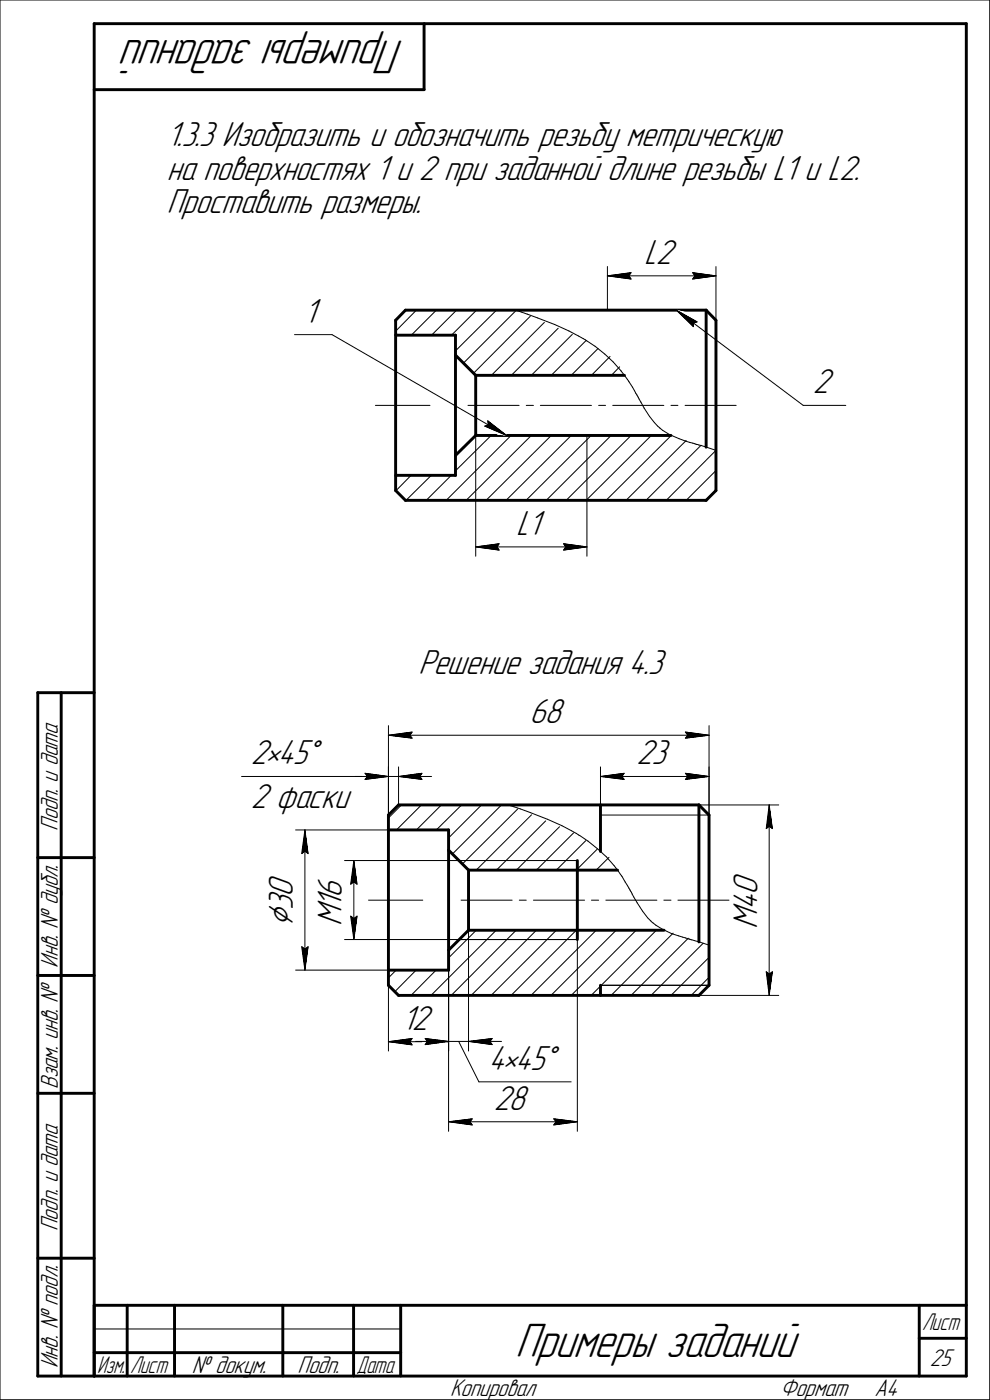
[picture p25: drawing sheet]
<svg xmlns="http://www.w3.org/2000/svg" width="210mm" height="297mm" viewBox="0 0 210 297" stroke-linecap="round" stroke-linejoin="round" font-family="sans-serif">
<defs><g id="words">
<g font-size="10.9">
<text x="85.7" y="8.5" transform="rotate(-180 85.7 8.5)">Примеры заданий</text>
<text x="109.3" y="288">Примеры заданий</text>
</g>
<text font-size="8.5" x="62.1" y="196.6" transform="rotate(-90 62.1 196.6)">Ç</text>
<g font-size="7.8">
<text x="35.4" y="31">1.3.3 Изобразить и обозначить резьбу метрическую</text>
<text x="35.4" y="38.1">на поверхностях 1 и 2 при заданной длине резьбы L1 и L2.</text>
<text x="35.4" y="45.3">Проставить размеры.</text>
<text x="136.6" y="56">L2</text>
<text x="64.5" y="68.5">1</text>
<text x="172.4" y="83.5">2</text>
<text x="109.5" y="113.5">L1</text>
<text x="88.8" y="143">Решение задания 4.3</text>
<text x="112.3" y="153.5">68</text>
<text x="53.2" y="162.2">2•45Å</text>
<text x="135" y="162.2">23</text>
<text x="53.2" y="171.3">2 фаски</text>
<text x="62.1" y="190.4" transform="rotate(-90 62.1 190.4)">0</text>
<text x="72.5" y="190.5" transform="rotate(-90 72.5 190.5)">6</text>
<text x="160.7" y="189.9" transform="rotate(-90 160.7 189.9)">0</text>
<text x="62.1" y="193.2" transform="rotate(-90 62.1 193.2)">3</text>
<text x="72.5" y="196.5" transform="rotate(-90 72.5 196.5)">M</text>
<text x="72.5" y="192.6" transform="rotate(-90 72.5 192.6)">1</text>
<text x="160.7" y="197.1" transform="rotate(-90 160.7 197.1)">M</text>
<text x="160.7" y="193.1" transform="rotate(-90 160.7 193.1)">4</text>
<text x="85.2" y="218.5">12</text>
<text x="103.6" y="227">4•45Å</text>
<text x="104.7" y="235.5">28</text>
</g>
<g font-size="5.5">
<text x="12.3" y="176.2" transform="rotate(-90 12.3 176.2)">Подп. и дата</text>
<text x="12.3" y="205.3" transform="rotate(-90 12.3 205.3)">Инв. № дубл.</text>
<text x="12.3" y="231.1" transform="rotate(-90 12.3 231.1)">Взам. инв. №</text>
<text x="12.3" y="261.2" transform="rotate(-90 12.3 261.2)">Подп. и дата</text>
<text x="12.3" y="290.3" transform="rotate(-90 12.3 290.3)">Инв. № подл.</text>
<text x="40.7" y="291.3">№ докум.</text>
<text x="63.1" y="291.3">Подп.</text>
<text x="197.3" y="289.8">25</text>
<text x="95.5" y="296.3">Копировал</text>
<text x="165.5" y="296.3">Формат</text>
<text x="185.5" y="296.3">A4</text>
</g>
<g font-size="5.4">
<text x="195.6" y="282.3">Лист</text>
<text x="20.6" y="291.3">Изм.</text>
<text x="27.6" y="291.3">Лист</text>
<text x="75.6" y="291.3">Дата</text>
</g>
</g></defs>
<g fill="none" stroke="#000" stroke-width=".21">
<path d="M0 0v297zM0 0h210zM210 0v297zM128.9 56.6v9.2zM128.9 58.5l5-.6zM128.9 58.5l5 .7zM128.9 58.5h23zM133.4 58.5l.5 .7zM133.9 57.9l-.5 .6zM146.9 59.2l5-.7zM146.9 57.9l.5 .6zM146.9 57.9l5 .6z"/>
<path d="M147.4 58.5l-.5 .7zM151.9 56.6v11.4zM62.5 71h7.9zM70.4 71l37.1 21.4zM87.3 71.1l5.3-5.3zM88.3 65.8l-4.4 4.5zM91.6 71.1l5.3-5.3zM95.8 71.1l5.3-5.3zM96.6 74.5l8.7-8.7zM104.3 79.6l11.2-11.2zM109.4 65.8h.1M109.4 65.8l1.2 .4z"/>
<path d="M109.5 65.9l-11.2 11.1zM110.6 66.2l1.3 .5zM111.9 66.7l2.1 .8zM112.5 67.1l-12 12.1zM112.7 79.6l8.7-8.6zM114 67.5l3.7 1.4zM117 79.6l7.3-7.4zM117.7 68.9l3 1.3zM118.4 69.7l-9.9 9.9zM120.7 70.2l2 1.1zM121.2 79.6l5.7-5.7zM122.7 71.3l1 .6z"/>
<path d="M123.7 71.9l.5 .2zM124.2 72.1l.3 .2zM124.5 72.3l1.8 1.2zM126.3 73.5l2 1.6zM128.3 75.1l1.8 1.7zM129.4 75.6l-3.9 4zM130.1 76.8l1.6 1.9zM131.5 77.8l-1.8 1.8zM131.7 78.7l.9 1.2zM132.6 79.9l.5 .6zM143.5 65.8l4.4 2.5zM143.5 65.8l3.6 3.5z"/>
<path d="M143.5 65.8l26.9 20.2zM147.1 68.5l.8-.2zM147.1 68.5v.8zM79.6 86h11.6zM96.6 99.9l7.6-7.5zM99.3 86h10.8zM100.9 92.4v25.6zM102.8 90.4l4.7 2zM102.8 90.4l.8-.3zM103.5 89.3l.1 .8zM103.5 89.3l4 3.1zM111.6 86h1.6z"/>
<path d="M114.6 86h10.9zM124.5 92.4v25.6zM127 86h1.5zM130 86h10.8zM133.1 80.5l.2 .3zM133.3 80.8l.1 .2zM133.4 81l.8 1.1zM133.9 92.4l-13.8 13.8zM134.2 82.1l.4 .8zM134.6 82.9l.3 .6zM134.9 83.5l.2 .3zM135.1 83.8l.2 .3z"/>
<path d="M135.3 84.1l.1 .2zM135.4 84.3l.2 .4zM135.6 84.7l.4 .6zM136 85.3l.7 1.3zM136.7 86.6l1.1 1.7zM137.8 88.3l1.1 1.4zM138.9 89.7l.6 .7zM139.5 90.4l.4 .3zM139.9 90.7l.1 .2zM140 90.9l.6 .4zM140.6 91.3l1.5 .9zM142.1 92.2l1.9 .9z"/>
<path d="M142.4 86h1.4zM144 93.1l1.4 .5zM145.3 86h10.9zM145.4 93.6l.9 .3zM146.3 93.9l.7 .1zM147 94l.4 .1zM147.4 94.1l.3 .2zM147.7 94.3h.1zM147.8 94.3h.2zM148 94.3l.3 .1zM148.3 94.4l.5 .1zM148.8 94.5l1.1 .4z"/>
<path d="M149.9 94.9l2 .7zM151.9 95.6l-10.6 10.6zM170.4 86h9zM86.1 106.2l5.4-5.3zM87.2 100.9l-3.2 3.2zM90.4 106.2l5.3-5.3zM94.7 106.2l13.7-13.8zM98.9 106.2l13.8-13.8zM100.9 116l5-.6zM100.9 116l5 .7zM100.9 116h23.6zM103.1 106.2l13.9-13.8z"/>
<path d="M105.4 116l.5 .7zM105.9 115.4l-.5 .6zM107.4 106.2l13.8-13.8zM111.6 106.2l13.8-13.8zM115.9 106.2l13.8-13.8zM119.5 116.7l5-.7zM119.5 115.4l.5 .6zM119.5 115.4l5 .6zM120 116l-.5 .7zM124.3 106.2l13.9-13.8zM128.6 106.2l13.8-13.8zM132.8 106.2l12.8-12.7z"/>
<path d="M137 106.2l11.7-11.7zM145.6 106.2l6.3-6.3zM82.4 154v37zM82.4 156l5-.7zM82.4 156l5 .6zM82.4 156h68zM86.9 156l.5 .6zM87.4 155.3l-.5 .7zM145.4 156.6l5-.6zM145.4 155.3l.5 .7zM145.4 155.3l5 .7zM145.9 156l-.5 .6z"/>
<path d="M150.4 154v37zM51.3 164.8h26.1zM62.7 176.1h19.7zM64.7 176.1l.7 5zM64.7 176.1l-.7 5zM64.7 176.1v29.8zM75.4 164.8h7zM77.4 164.8h5zM77.4 164.1l5 .7zM77.4 164.1l.5 .7zM77.4 165.4l5-.6zM77.9 164.8l-.5 .6z"/>
<path d="M82.4 162.7v10.2zM82.4 164.8h2.2zM84.1 176.1l5.3-5.3zM84.6 162.7v8.1zM84.6 164.8l4.9 .6zM84.6 164.8l4.9-.7zM84.6 164.8h7zM85.2 170.8l-2.8 2.8zM88.3 176.1l5.3-5.3zM89.1 164.8l.4 .6zM89.5 164.1l-.4 .7zM92.6 176.1l5.3-5.3z"/>
<path d="M95.2 177.8l7-7zM106.4 170.8l-10.4 10.4zM108 170.9h.1M108 170.9l1.1 .3zM109.1 171.2l1.3 .4zM110.4 171.6l2.2 .8zM112.6 172.4l3.6 1.4zM116.2 173.8l3 1.4zM118.7 175.4l-9.1 9.2zM119.2 175.2l2 1.1zM121.2 176.3l1.1 .5zM122.3 176.8l.5 .4z"/>
<path d="M122.8 177.2l.2 .1zM123 177.3l1.7 1.2zM124.7 178.5l2.1 1.6zM127.4 172.9h23zM127.4 162.7v8.1zM127.4 164.8l5-.7zM127.4 164.8l5 .6zM127.4 164.8h23zM131.9 164.8l.5 .6zM132.4 164.1l-.5 .7zM145.4 165.4l5-.6zM145.4 164.1l.5 .7z"/>
<path d="M145.4 164.1l5 .7zM145.9 164.8l-.5 .6zM148.3 170.8h16.9zM150.4 162.7v10.2zM162.6 175.8l.6-.5zM163.2 170.8l.7 5zM163.2 175.3l.7 .5zM163.2 170.8l-.6 5zM163.2 170.8v40.4zM64 181.1l.7-.5zM64.7 180.6l.7 .5zM73.1 182.6h24.3z"/>
<path d="M73.1 199.4h24.3zM74.4 187.6l.7-.5zM74.4 194.4l.7 5zM74.4 194.4l.7 .5zM75.1 182.6l.6 5zM75.1 187.1l.6 .5zM75.1 182.6l-.7 5zM75.1 194.9l.6-.5zM75.1 182.6v16.8zM75.7 194.4l-.6 5zM78.2 191h11.5zM97.4 182.6h25.1z"/>
<path d="M97.4 199.4h25.1zM97.8 191h10.9zM98.1 183.3l11.7-11.7zM99.4 197.4v25.6zM101 184.6l11.8-11.7zM105.3 184.6l10.5-10.4zM109.5 197.4l-13.8 13.8zM110.2 191h1.4zM113.2 191h10.8zM113.8 184.6l7.9-7.9zM118 184.6l6.3-6.2zM122.3 184.6l4.4-4.4z"/>
<path d="M122.5 199.4v40.7zM125.5 191h1.5zM126.5 184.6l2.7-2.7zM126.8 180.1l1.8 1.7zM128.5 191h10.9zM128.6 181.8l1.7 1.9zM130.3 183.7l.9 1.2zM130.7 184.6h.1M131.2 184.9l.4 .6zM131.6 185.5l.3 .3zM131.9 185.8l.1 .2zM132 186l.6 1.2z"/>
<path d="M132.6 187.2l.6 .8zM133.2 188l.2 .5zM133.4 188.5l.3 .4zM133.7 188.9l.1 .2zM133.8 189.1l.1 .2zM133.9 189.3l.2 .4zM134.1 189.7l.4 .6zM134.5 190.3l.7 1.3zM135 197.4l-13.8 13.8zM135.2 191.6l1.1 1.7zM136.3 193.3l1.1 1.4zM137.4 194.7l.7 .7z"/>
<path d="M138.1 195.4l.3 .3zM138.4 195.7l.2 .2zM138.6 195.9l.5 .4zM139.1 196.3l1.5 .9zM140.6 197.2l1.9 .9zM140.8 191h1.6zM142.5 198.1l1.4 .5zM142.8 198l-13.1 13.2zM143.8 191h10.9zM143.9 198.6l.9 .3zM144.8 198.9l.7 .1zM145.5 199l.4 .2z"/>
<path d="M145.9 199.2h.3zM146.2 199.2l.2 .1zM146.4 199.3l.1 .1zM146.5 199.4h.3zM146.8 199.4l.5 .2zM147.3 199.6l1 .3zM148.3 199.9l2.1 .6zM62.7 205.9h19.7zM64 200.9l.7 5zM64 200.9l.7 .5zM64.7 201.4l.7-.5zM65.4 200.9l-.7 5z"/>
<path d="M82.4 207.5l1.6-1.6zM82.4 205.9v17.1zM88.3 205.9l-4.5 4.5zM91.4 211.2l13.9-13.8zM92.5 205.9l-5.3 5.3zM95.2 203.3l5.8-5.9zM95.2 205.9v17.1zM95.2 205.9v34.2zM95.2 201.6v21.4zM100 211.2l13.8-13.8zM104.2 211.2l13.8-13.8zM108.4 211.2l13.9-13.8z"/>
<path d="M112.7 211.2l13.8-13.8zM116.9 211.2l13.8-13.8zM125.4 211.2l13.8-13.8zM127.4 209.1h23zM133.9 211.2l12.1-12.1zM138.1 211.2l11.1-11zM142.4 211.2l8-8.1zM148.3 211.2h16.9zM150.4 207.4l-3.8 3.8zM162.6 206.2l.6 5zM162.6 206.2l.6 .5zM163.2 206.7l.7-.5z"/>
<path d="M163.9 206.2l-.7 5zM82.4 221l5-.6zM82.4 221l5 .7zM82.4 221h12.8zM86.9 221l.5 .7zM87.4 220.4l-.5 .6zM88.2 221h7zM90.2 221.7l5-.7zM90.2 220.4l.4 .6zM90.2 220.4l5 .6zM90.6 221l-.4 .7zM95.2 238l5-.6z"/>
<path d="M95.2 238l5 .7zM95.2 238h27.3zM95.2 221h4.2zM97.3 221l4.3 8.6zM99.4 221l5 .7zM99.4 221l5-.6zM99.4 221h7zM99.7 238l.5 .7zM100.2 237.4l-.5 .6zM101.6 229.6h19.6zM103.9 221l.5 .7zM104.4 220.4l-.5 .6z"/>
<path d="M117.5 238.7l5-.7zM117.5 237.4l.5 .6zM117.5 237.4l5 .6zM118 238l-.5 .7zM0 297h210zM20 282h65z"/>
</g>
<g fill="none" stroke="#000" stroke-width=".62">
<path d="M20 5v287zM20 5h185zM20 19h70zM90 5v14zM205 5v287zM83.9 68v36.1zM83.9 71.1h12.7zM86 65.8h63.8zM86 65.8l-2.1 2.2zM96.6 71.1v29.8zM96.6 75.4l4.3 4.2zM100.9 79.6h31.6z"/>
<path d="M100.9 79.6v12.8zM149.8 65.8l2.1 2.2zM149.8 65.8v29.1zM151.9 68v36.1zM96.6 96.6l4.3-4.2zM100.9 92.4h41.5zM83.9 100.9h12.7zM83.9 104.1l2.1 2.1zM86 106.2h63.8zM149.8 106.2l2.1-2.1zM8 147v145zM8 147h12z"/>
<path d="M13 147v145zM82.4 172.9v36.2zM82.4 172.9l2.2-2.1zM82.4 176.1h12.8zM84.6 170.8h63.7zM95.2 176.1v29.8zM127.4 170.8v9.9zM148.3 170.8l2.1 2.1zM148.3 170.8v29.1zM150.4 172.9v36.2zM8 182h12zM95.2 180.4l4.2 4.2z"/>
<path d="M99.4 184.6h31.6zM99.4 197.4h41.5zM99.4 184.6v12.8zM122.5 182.6v16.8zM8 207h12zM82.4 205.9h12.8zM82.4 209.1l2.2 2.1zM84.6 211.2h63.7zM95.2 201.6l4.2-4.2zM127.4 209.1v2.1zM148.3 211.2l2.1-2.1zM8 232h12z"/>
<path d="M8 267h12zM20 277h185zM20 277v15zM27 277v15zM37 277v15zM60 277v15zM75 277v15zM85 277v15zM195 277v15zM8 292h12zM20 292h185zM20 287h7z"/>
<path d="M27 287h10zM37 287h23zM60 287h15zM75 287h10zM195 284h10z"/>
</g>
<g fill="#fff" stroke="#fff" stroke-width=".21">
<path d="M35.4 25.4h133.9zM35.4 25.5h133.9zM35.4 25.5h133.9zM35.4 25.6h133.9zM35.4 25.6h133.9zM35.4 25.7h133.9zM35.4 25.7h133.9zM35.4 25.8h133.9zM35.4 25.9h133.9zM35.4 25.9h133.9zM35.4 26h133.9zM35.4 26h133.9zM35.4 26.1h133.9zM35.4 26.1h133.9zM35.4 26.2h133.9zM35.4 26.2h133.9zM35.4 26.3h133.9zM35.4 26.4h133.9zM35.4 26.4h133.9zM35.4 26.5h133.9zM35.4 26.5h133.9zM35.4 26.6h133.9zM35.4 26.6h133.9zM35.4 26.7h133.9zM35.4 26.8h133.9zM35.4 26.8h133.9zM35.4 26.9h133.9zM35.4 26.9h133.9zM35.4 27h133.9zM35.4 27h133.9zM35.4 27.1h133.9zM35.4 27.1h133.9zM35.4 27.2h133.9zM35.4 27.3h133.9zM35.4 27.3h133.9zM35.4 27.4h133.9zM35.4 27.4h133.9zM35.4 27.5h133.9zM35.4 27.5h133.9zM35.4 27.6h133.9zM35.4 27.7h133.9zM35.4 27.7h133.9zM35.4 27.8h133.9zM35.4 27.8h133.9zM35.4 27.9h133.9zM35.4 27.9h133.9zM35.4 28h133.9zM35.4 28.1h133.9zM35.4 28.1h133.9zM35.4 28.2h133.9zM35.4 28.2h133.9zM35.4 28.3h133.9zM35.4 28.3h133.9zM35.4 28.4h133.9zM35.4 28.4h133.9zM35.4 28.5h133.9zM35.4 28.6h133.9zM35.4 28.6h133.9zM35.4 28.7h133.9zM35.4 28.7h133.9zM35.4 28.8h133.9zM35.4 28.8h133.9zM35.4 28.9h133.9zM35.4 29h133.9zM35.4 29h133.9zM35.4 29.1h133.9zM35.4 29.1h133.9zM35.4 29.2h133.9zM35.4 29.2h133.9zM35.4 29.3h133.9zM35.4 29.4h133.9zM35.4 29.4h133.9zM35.4 29.5h133.9zM35.4 29.5h133.9zM35.4 29.6h133.9zM35.4 29.6h133.9zM35.4 29.7h133.9zM35.4 29.7h133.9zM35.4 29.8h133.9zM35.4 29.9h133.9zM35.4 29.9h133.9zM35.4 30h133.9zM35.4 30h133.9zM35.4 30.1h133.9zM35.4 30.1h133.9zM35.4 30.2h133.9zM35.4 30.3h133.9zM35.4 30.3h133.9zM35.4 30.4h133.9zM35.4 30.4h133.9zM35.4 30.5h133.9zM35.4 30.5h133.9zM35.4 30.6h133.9zM35.4 30.6h133.9zM35.4 30.7h133.9zM35.4 30.8h133.9zM35.4 30.8h133.9zM35.4 30.9h133.9zM35.4 30.9h133.9zM35.4 31h133.9zM35.4 31h133.9zM35.4 31.1h133.9zM35.4 31.2h133.9zM35.4 31.2h133.9zM35.4 31.3h133.9zM35.4 31.3h133.9zM35.4 31.4h133.9zM35.4 31.4h133.9zM35.4 31.5h133.9zM35.4 31.6h133.9zM35.4 31.6h133.9zM35.4 31.7h133.9zM35.4 31.7h133.9zM35.4 31.8h133.9zM35.4 31.8h133.9zM35.4 31.9h133.9zM35.4 31.9h133.9zM35.4 32h133.9zM35.4 32.1h133.9zM35.4 32.1h133.9zM35.4 32.2h133.9zM35.4 32.2h133.9zM35.4 32.3h133.9zM35.4 32.3h133.9zM35.4 32.4h133.9zM35.4 32.5h133.9z"/>
<path d="M35.4 32.5h150.7zM35.4 32.6h150.7zM35.4 32.6h150.7zM35.4 32.7h150.7zM35.4 32.7h150.7zM35.4 32.8h150.7zM35.4 32.9h150.7zM35.4 32.9h150.7zM35.4 33h150.7zM35.4 33h150.7zM35.4 33.1h150.7zM35.4 33.1h150.7zM35.4 33.2h150.7zM35.4 33.2h150.7zM35.4 33.3h150.7zM35.4 33.4h150.7zM35.4 33.4h150.7zM35.4 33.5h150.7zM35.4 33.5h150.7zM35.4 33.6h150.7zM35.4 33.6h150.7zM35.4 33.7h150.7zM35.4 33.8h150.7zM35.4 33.8h150.7zM35.4 33.9h150.7zM35.4 33.9h150.7zM35.4 34h150.7zM35.4 34h150.7zM35.4 34.1h150.7zM35.4 34.1h150.7zM35.4 34.2h150.7zM35.4 34.3h150.7zM35.4 34.3h150.7zM35.4 34.4h150.7zM35.4 34.4h150.7zM35.4 34.5h150.7zM35.4 34.5h150.7zM35.4 34.6h150.7zM35.4 34.7h150.7zM35.4 34.7h150.7zM35.4 34.8h150.7zM35.4 34.8h150.7zM35.4 34.9h150.7zM35.4 34.9h150.7zM35.4 35h150.7zM35.4 35.1h150.7zM35.4 35.1h150.7zM35.4 35.2h150.7zM35.4 35.2h150.7zM35.4 35.3h150.7zM35.4 35.3h150.7zM35.4 35.4h150.7zM35.4 35.4h150.7zM35.4 35.5h150.7zM35.4 35.6h150.7zM35.4 35.6h150.7zM35.4 35.7h150.7zM35.4 35.7h150.7zM35.4 35.8h150.7zM35.4 35.8h150.7zM35.4 35.9h150.7zM35.4 36h150.7zM35.4 36h150.7zM35.4 36.1h150.7zM35.4 36.1h150.7zM35.4 36.2h150.7zM35.4 36.2h150.7zM35.4 36.3h150.7zM35.4 36.4h150.7zM35.4 36.4h150.7zM35.4 36.5h150.7zM35.4 36.5h150.7zM35.4 36.6h150.7zM35.4 36.6h150.7zM35.4 36.7h150.7zM35.4 36.7h150.7zM35.4 36.8h150.7zM35.4 36.9h150.7zM35.4 36.9h150.7zM35.4 37h150.7zM35.4 37h150.7zM35.4 37.1h150.7zM35.4 37.1h150.7zM35.4 37.2h150.7zM35.4 37.3h150.7zM35.4 37.3h150.7zM35.4 37.4h150.7zM35.4 37.4h150.7zM35.4 37.5h150.7zM35.4 37.5h150.7zM35.4 37.6h150.7zM35.4 37.6h150.7zM35.4 37.7h150.7zM35.4 37.8h150.7zM35.4 37.8h150.7zM35.4 37.9h150.7zM35.4 37.9h150.7zM35.4 38h150.7zM35.4 38h150.7zM35.4 38.1h150.7zM35.4 38.2h150.7zM35.4 38.2h150.7zM35.4 38.3h150.7zM35.4 38.3h150.7zM35.4 38.4h150.7zM35.4 38.4h150.7zM35.4 38.5h150.7zM35.4 38.6h150.7zM35.4 38.6h150.7zM35.4 38.7h150.7zM35.4 38.7h150.7zM35.4 38.8h150.7zM35.4 38.8h150.7zM35.4 38.9h150.7zM35.4 38.9h150.7zM35.4 39h150.7zM35.4 39.1h150.7zM35.4 39.1h150.7zM35.4 39.2h150.7zM35.4 39.2h150.7zM35.4 39.3h150.7zM35.4 39.3h150.7zM35.4 39.4h150.7zM35.4 39.5h150.7zM35.4 39.5h150.7zM35.4 39.6h150.7zM35.4 39.6h150.7z"/>
<path d="M35.4 39.7h53.7zM35.4 39.7h53.7zM35.4 39.8h53.7zM35.4 39.8h53.7zM35.4 39.9h53.7zM35.4 40h53.7zM35.4 40h53.7zM35.4 40.1h53.7zM35.4 40.1h53.7zM35.4 40.2h53.7zM35.4 40.2h53.7zM35.4 40.3h53.7zM35.4 40.4h53.7zM35.4 40.4h53.7zM35.4 40.5h53.7zM35.4 40.5h53.7zM35.4 40.6h53.7zM35.4 40.6h53.7zM35.4 40.7h53.7zM35.4 40.8h53.7zM35.4 40.8h53.7zM35.4 40.9h53.7zM35.4 40.9h53.7zM35.4 41h53.7zM35.4 41h53.7zM35.4 41.1h53.7zM35.4 41.1h53.7zM35.4 41.2h53.7zM35.4 41.3h53.7zM35.4 41.3h53.7zM35.4 41.4h53.7zM35.4 41.4h53.7zM35.4 41.5h53.7zM35.4 41.5h53.7zM35.4 41.6h53.7zM35.4 41.7h53.7zM35.4 41.7h53.7zM35.4 41.8h53.7zM35.4 41.8h53.7zM35.4 41.9h53.7zM35.4 41.9h53.7zM35.4 42h53.7zM35.4 42.1h53.7zM35.4 42.1h53.7zM35.4 42.2h53.7zM35.4 42.2h53.7zM35.4 42.3h53.7zM35.4 42.3h53.7zM35.4 42.4h53.7zM35.4 42.4h53.7zM35.4 42.5h53.7zM35.4 42.6h53.7zM35.4 42.6h53.7zM35.4 42.7h53.7zM35.4 42.7h53.7zM35.4 42.8h53.7zM35.4 42.8h53.7zM35.4 42.9h53.7zM35.4 43h53.7zM35.4 43h53.7zM35.4 43.1h53.7zM35.4 43.1h53.7zM35.4 43.2h53.7zM35.4 43.2h53.7zM35.4 43.3h53.7zM35.4 43.3h53.7zM35.4 43.4h53.7zM35.4 43.5h53.7zM35.4 43.5h53.7zM35.4 43.6h53.7zM35.4 43.6h53.7zM35.4 43.7h53.7zM35.4 43.7h53.7zM35.4 43.8h53.7zM35.4 43.9h53.7zM35.4 43.9h53.7zM35.4 44h53.7zM35.4 44h53.7zM35.4 44.1h53.7zM35.4 44.1h53.7zM35.4 44.2h53.7zM35.4 44.3h53.7zM35.4 44.3h53.7zM35.4 44.4h53.7zM35.4 44.4h53.7zM35.4 44.5h53.7zM35.4 44.5h53.7zM35.4 44.6h53.7zM35.4 44.6h53.7zM35.4 44.7h53.7zM35.4 44.8h53.7zM35.4 44.8h53.7zM35.4 44.9h53.7zM35.4 44.9h53.7zM35.4 45h53.7zM35.4 45h53.7zM35.4 45.1h53.7zM35.4 45.2h53.7zM35.4 45.2h53.7zM35.4 45.3h53.7zM35.4 45.3h53.7zM35.4 45.4h53.7zM35.4 45.4h53.7zM35.4 45.5h53.7zM35.4 45.6h53.7zM35.4 45.6h53.7zM35.4 45.7h53.7zM35.4 45.7h53.7zM35.4 45.8h53.7zM35.4 45.8h53.7zM35.4 45.9h53.7zM35.4 45.9h53.7zM35.4 46h53.7zM35.4 46.1h53.7zM35.4 46.1h53.7zM35.4 46.2h53.7zM35.4 46.2h53.7zM35.4 46.3h53.7zM35.4 46.3h53.7zM35.4 46.4h53.7zM35.4 46.5h53.7zM35.4 46.5h53.7zM35.4 46.6h53.7zM35.4 46.6h53.7zM35.4 46.7h53.7zM35.4 46.7h53.7z"/>
<path d="M136.7 50.4h7.5zM136.7 50.5h7.5zM136.7 50.5h7.5zM136.7 50.6h7.5zM136.7 50.6h7.5zM136.7 50.7h7.5zM136.7 50.7h7.5zM136.7 50.8h7.5zM136.7 50.9h7.5zM136.7 50.9h7.5zM136.7 51h7.5zM136.7 51h7.5zM136.7 51.1h7.5zM136.7 51.1h7.5zM136.7 51.2h7.5zM136.7 51.3h7.5zM136.7 51.3h7.5zM136.7 51.4h7.5zM136.7 51.4h7.5zM136.7 51.5h7.5zM136.7 51.5h7.5zM136.7 51.6h7.5zM136.7 51.6h7.5zM136.7 51.7h7.5zM136.7 51.8h7.5zM136.7 51.8h7.5zM136.7 51.9h7.5zM136.7 51.9h7.5zM136.7 52h7.5zM136.7 52h7.5zM136.7 52.1h7.5zM136.7 52.2h7.5zM136.7 52.2h7.5zM136.7 52.3h7.5zM136.7 52.3h7.5zM136.7 52.4h7.5zM136.7 52.4h7.5zM136.7 52.5h7.5zM136.7 52.5h7.5zM136.7 52.6h7.5zM136.7 52.7h7.5zM136.7 52.7h7.5zM136.7 52.8h7.5zM136.7 52.8h7.5zM136.7 52.9h7.5zM136.7 52.9h7.5zM136.7 53h7.5zM136.7 53.1h7.5zM136.7 53.1h7.5zM136.7 53.2h7.5zM136.7 53.2h7.5zM136.7 53.3h7.5zM136.7 53.3h7.5zM136.7 53.4h7.5zM136.7 53.5h7.5zM136.7 53.5h7.5zM136.7 53.6h7.5zM136.7 53.6h7.5zM136.7 53.7h7.5zM136.7 53.7h7.5zM136.7 53.8h7.5zM136.7 53.8h7.5zM136.7 53.9h7.5zM136.7 54h7.5zM136.7 54h7.5zM136.7 54.1h7.5zM136.7 54.1h7.5zM136.7 54.2h7.5zM136.7 54.2h7.5zM136.7 54.3h7.5zM136.7 54.4h7.5zM136.7 54.4h7.5zM136.7 54.5h7.5zM136.7 54.5h7.5zM136.7 54.6h7.5zM136.7 54.6h7.5zM136.7 54.7h7.5zM136.7 54.8h7.5zM136.7 54.8h7.5zM136.7 54.9h7.5zM136.7 54.9h7.5zM136.7 55h7.5zM136.7 55h7.5zM136.7 55.1h7.5zM136.7 55.1h7.5zM136.7 55.2h7.5zM136.7 55.3h7.5zM136.7 55.3h7.5zM136.7 55.4h7.5zM136.7 55.4h7.5zM136.7 55.5h7.5zM136.7 55.5h7.5zM136.7 55.6h7.5zM136.7 55.7h7.5zM136.7 55.7h7.5zM136.7 55.8h7.5zM136.7 55.8h7.5zM136.7 55.9h7.5zM136.7 55.9h7.5zM136.7 56h7.5zM136.7 56h7.5zM136.7 56.1h7.5zM136.7 56.2h7.5zM136.7 56.2h7.5zM136.7 56.3h7.5zM136.7 56.3h7.5zM136.7 56.4h7.5zM136.7 56.4h7.5zM136.7 56.5h7.5zM136.7 56.6h7.5zM136.7 56.6h7.5zM136.7 56.7h7.5zM136.7 56.7h7.5zM136.7 56.8h7.5zM136.7 56.8h7.5zM136.7 56.9h7.5zM136.7 57h7.5zM136.7 57h7.5zM136.7 57.1h7.5zM136.7 57.1h7.5zM136.7 57.2h7.5zM136.7 57.2h7.5zM136.7 57.3h7.5zM136.7 57.3h7.5zM136.7 57.4h7.5zM136.7 57.5h7.5z"/>
<path d="M134 57.3h.4zM133.6 57.4h.8zM133.2 57.5h1.2zM132.8 57.5h1.6zM132.4 57.6h2zM131.9 57.6h2.5zM131.5 57.7h2.9zM131.1 57.7h3.3zM130.7 57.8h3.7zM130.6 57.9h3.8zM130.4 57.9h4zM130.3 58h4.1zM130.2 58h4.2zM130 58.1h4.4zM129.9 58.1h4.5zM129.7 58.2h4.7zM129.6 58.3h4.8zM129.4 58.3h5zM129.3 58.4h5.1zM129.1 58.4h5.3zM129 58.5h5.4zM128.9 58.5h5.5zM129 58.6h5.4zM129.1 58.6h5.3zM129.3 58.7h5.1zM129.4 58.8h5zM129.6 58.8h4.8zM129.7 58.9h4.7zM129.9 58.9h4.5zM130 59h4.4zM130.2 59h4.2zM130.3 59.1h4.1zM130.4 59.2h4zM130.6 59.2h3.8zM130.7 59.3h3.7zM131.1 59.3h3.3zM131.5 59.4h2.9zM131.9 59.4h2.5zM132.4 59.5h2zM132.8 59.5h1.6zM133.2 59.6h1.2zM133.6 59.7h.8zM134 59.7h.4z"/>
<path d="M146.4 57.3h.5zM146.4 57.4h.9zM146.4 57.5h1.3zM146.4 57.5h1.7zM146.4 57.6h2.1zM146.4 57.6h2.5zM146.4 57.7h3zM146.4 57.7h3.3zM146.4 57.8h3.7zM146.4 57.9h3.9zM146.4 57.9h4zM146.4 58h4.2zM146.4 58h4.3zM146.4 58.1h4.4zM146.4 58.1h4.6zM146.4 58.2h4.7zM146.4 58.3h4.9zM146.4 58.3h5zM146.4 58.4h5.1zM146.4 58.4h5.3zM146.4 58.5h5.4zM146.4 58.5h5.5zM146.4 58.6h5.4zM146.4 58.6h5.3zM146.4 58.7h5.1zM146.4 58.8h5zM146.4 58.8h4.9zM146.4 58.9h4.7zM146.4 58.9h4.6zM146.4 59h4.4zM146.4 59h4.3zM146.4 59.1h4.2zM146.4 59.2h4zM146.4 59.2h3.9zM146.4 59.3h3.7zM146.4 59.3h3.3zM146.4 59.4h3zM146.4 59.4h2.5zM146.4 59.5h2.1zM146.4 59.5h1.7zM146.4 59.6h1.3zM146.4 59.7h.9zM146.4 59.7h.5z"/>
<path d="M172.4 77.8h5zM172.4 77.9h5zM172.4 77.9h5zM172.4 78h5zM172.4 78.1h5zM172.4 78.1h5zM172.4 78.2h5zM172.4 78.2h5zM172.4 78.3h5zM172.4 78.3h5zM172.4 78.4h5zM172.4 78.5h5zM172.4 78.5h5zM172.4 78.6h5zM172.4 78.6h5zM172.4 78.7h5zM172.4 78.7h5zM172.4 78.8h5zM172.4 78.9h5zM172.4 78.9h5zM172.4 79h5zM172.4 79h5zM172.4 79.1h5zM172.4 79.1h5zM172.4 79.2h5zM172.4 79.2h5zM172.4 79.3h5zM172.4 79.4h5zM172.4 79.4h5zM172.4 79.5h5zM172.4 79.5h5zM172.4 79.6h5zM172.4 79.6h5zM172.4 79.7h5zM172.4 79.8h5zM172.4 79.8h5zM172.4 79.9h5zM172.4 79.9h5zM172.4 80h5zM172.4 80h5zM172.4 80.1h5zM172.4 80.2h5zM172.4 80.2h5zM172.4 80.3h5zM172.4 80.3h5zM172.4 80.4h5zM172.4 80.4h5zM172.4 80.5h5zM172.4 80.5h5zM172.4 80.6h5zM172.4 80.7h5zM172.4 80.7h5zM172.4 80.8h5zM172.4 80.8h5zM172.4 80.9h5zM172.4 80.9h5zM172.4 81h5zM172.4 81.1h5zM172.4 81.1h5zM172.4 81.2h5zM172.4 81.2h5zM172.4 81.3h5zM172.4 81.3h5zM172.4 81.4h5zM172.4 81.4h5zM172.4 81.5h5zM172.4 81.6h5zM172.4 81.6h5zM172.4 81.7h5zM172.4 81.7h5zM172.4 81.8h5zM172.4 81.8h5zM172.4 81.9h5zM172.4 82h5zM172.4 82h5zM172.4 82.1h5zM172.4 82.1h5zM172.4 82.2h5zM172.4 82.2h5zM172.4 82.3h5zM172.4 82.4h5zM172.4 82.4h5zM172.4 82.5h5zM172.4 82.5h5zM172.4 82.6h5zM172.4 82.6h5zM172.4 82.7h5zM172.4 82.7h5zM172.4 82.8h5zM172.4 82.9h5zM172.4 82.9h5zM172.4 83h5zM172.4 83h5zM172.4 83.1h5zM172.4 83.1h5zM172.4 83.2h5zM172.4 83.3h5zM172.4 83.3h5zM172.4 83.4h5zM172.4 83.4h5zM172.4 83.5h5zM172.4 83.5h5zM172.4 83.6h5zM172.4 83.7h5zM172.4 83.7h5zM172.4 83.8h5zM172.4 83.8h5zM172.4 83.9h5zM172.4 83.9h5zM172.4 84h5zM172.4 84h5zM172.4 84.1h5zM172.4 84.2h5zM172.4 84.2h5zM172.4 84.3h5zM172.4 84.3h5zM172.4 84.4h5zM172.4 84.4h5zM172.4 84.5h5zM172.4 84.6h5zM172.4 84.6h5zM172.4 84.7h5zM172.4 84.7h5zM172.4 84.8h5zM172.4 84.8h5zM172.4 84.9h5zM172.4 84.9h5z"/>
<path d="M143.5 65.9h.3zM143.6 65.9h.4zM143.6 66h.6zM143.7 66h.7zM143.7 66.1h1zM143.7 66.2h1.2zM143.8 66.2h1.3zM143.8 66.3h1.5zM143.8 66.3h1.7zM143.8 66.4h1.8zM143.9 66.4h1.8zM143.9 66.5h1.9zM143.9 66.5h2zM144 66.6h2zM144 66.7h2.1zM144 66.7h2.2zM144 66.8h2.2zM144.1 66.8h2.3zM144.2 66.9h2.3zM144.2 66.9h2.4zM144.2 67h2.4zM144.2 67.1h2.6zM144.3 67.1h2.6zM144.3 67.2h2.7zM144.3 67.2h2.7zM144.4 67.3h2.8zM144.4 67.3h2.9zM144.4 67.4h3zM144.4 67.5h3zM144.6 67.5h2.9zM144.6 67.6h3.1zM144.7 67.6h3.1zM144.7 67.7h3.1zM144.8 67.7h3.1zM144.8 67.8h3.3zM144.9 67.8h3.3zM144.9 67.9h3.3zM145 68h3.3zM145.1 68h3.3zM145.1 68.1h3.5zM145.2 68.1h3.4zM145.2 68.2h3.4zM145.3 68.2h3.3zM145.3 68.3h3.2zM145.4 68.4h3zM145.5 68.4h2.9zM145.5 68.5h2.9zM145.6 68.5h2.7zM145.6 68.6h2.7zM145.7 68.6h2.6zM145.7 68.7h2.5zM145.8 68.7h2.4zM145.9 68.8h2.2zM145.9 68.9h2.2zM146 68.9h2.1zM146 69h2zM146.1 69h1.8zM146.1 69.1h1.8zM146.2 69.1h1.7zM146.2 69.2h1.6zM146.3 69.3h1.5zM146.4 69.3h1.4zM146.4 69.4h1.3zM146.5 69.4h1.2zM146.5 69.5h1.1zM146.6 69.5h1zM146.6 69.6h.9zM146.7 69.7h.8zM146.8 69.7h.7zM146.8 69.8h.6zM146.9 69.8h.5zM146.9 69.9h.4zM147 69.9h.3zM147 70h.3zM147.1 70h.1z"/>
<path d="M64.5 62.9h3.9zM64.5 62.9h3.9zM64.5 63h3.9zM64.5 63h3.9zM64.5 63.1h3.9zM64.5 63.2h3.9zM64.5 63.2h3.9zM64.5 63.3h3.9zM64.5 63.3h3.9zM64.5 63.4h3.9zM64.5 63.4h3.9zM64.5 63.5h3.9zM64.5 63.6h3.9zM64.5 63.6h3.9zM64.5 63.7h3.9zM64.5 63.7h3.9zM64.5 63.8h3.9zM64.5 63.8h3.9zM64.5 63.9h3.9zM64.5 64h3.9zM64.5 64h3.9zM64.5 64.1h3.9zM64.5 64.1h3.9zM64.5 64.2h3.9zM64.5 64.2h3.9zM64.5 64.3h3.9zM64.5 64.3h3.9zM64.5 64.4h3.9zM64.5 64.5h3.9zM64.5 64.5h3.9zM64.5 64.6h3.9zM64.5 64.6h3.9zM64.5 64.7h3.9zM64.5 64.7h3.9zM64.5 64.8h3.9zM64.5 64.9h3.9zM64.5 64.9h3.9zM64.5 65h3.9zM64.5 65h3.9zM64.5 65.1h3.9zM64.5 65.1h3.9zM64.5 65.2h3.9zM64.5 65.2h3.9zM64.5 65.3h3.9zM64.5 65.4h3.9zM64.5 65.4h3.9zM64.5 65.5h3.9zM64.5 65.5h3.9zM64.5 65.6h3.9zM64.5 65.6h3.9zM64.5 65.7h3.9zM64.5 65.8h3.9zM64.5 65.8h3.9zM64.5 65.9h3.9zM64.5 65.9h3.9zM64.5 66h3.9zM64.5 66h3.9zM64.5 66.1h3.9zM64.5 66.2h3.9zM64.5 66.2h3.9zM64.5 66.3h3.9zM64.5 66.3h3.9zM64.5 66.4h3.9zM64.5 66.4h3.9zM64.5 66.5h3.9zM64.5 66.5h3.9zM64.5 66.6h3.9zM64.5 66.7h3.9zM64.5 66.7h3.9zM64.5 66.8h3.9zM64.5 66.8h3.9zM64.5 66.9h3.9zM64.5 66.9h3.9zM64.5 67h3.9zM64.5 67.1h3.9zM64.5 67.1h3.9zM64.5 67.2h3.9zM64.5 67.2h3.9zM64.5 67.3h3.9zM64.5 67.3h3.9zM64.5 67.4h3.9zM64.5 67.5h3.9zM64.5 67.5h3.9zM64.5 67.6h3.9zM64.5 67.6h3.9zM64.5 67.7h3.9zM64.5 67.7h3.9zM64.5 67.8h3.9zM64.5 67.8h3.9zM64.5 67.9h3.9zM64.5 68h3.9zM64.5 68h3.9zM64.5 68.1h3.9zM64.5 68.1h3.9zM64.5 68.2h3.9zM64.5 68.2h3.9zM64.5 68.3h3.9zM64.5 68.4h3.9zM64.5 68.4h3.9zM64.5 68.5h3.9zM64.5 68.5h3.9zM64.5 68.6h3.9zM64.5 68.6h3.9zM64.5 68.7h3.9zM64.5 68.7h3.9zM64.5 68.8h3.9zM64.5 68.9h3.9zM64.5 68.9h3.9zM64.5 69h3.9zM64.5 69h3.9zM64.5 69.1h3.9zM64.5 69.1h3.9zM64.5 69.2h3.9zM64.5 69.3h3.9zM64.5 69.3h3.9zM64.5 69.4h3.9zM64.5 69.4h3.9zM64.5 69.5h3.9zM64.5 69.5h3.9zM64.5 69.6h3.9zM64.5 69.7h3.9zM64.5 69.7h3.9zM64.5 69.8h3.9zM64.5 69.8h3.9zM64.5 69.9h3.9zM64.5 69.9h3.9z"/>
<path d="M103.3 88.6h.2zM103.3 88.7h.2zM103.3 88.7h.3zM103.2 88.8h.5zM103.2 88.8h.5zM103.2 88.9h.6zM103.1 89h.8zM103.1 89h.9zM103.1 89.1h.9zM103.1 89.1h1zM103 89.2h1.2zM103 89.2h1.3zM103 89.3h1.3zM102.9 89.4h1.5zM102.9 89.4h1.6zM102.8 89.5h1.7zM102.8 89.5h1.8zM102.8 89.6h1.9zM102.7 89.6h2.1zM102.7 89.7h2.1zM102.7 89.7h2.2zM102.7 89.8h2.3zM102.6 89.9h2.4zM102.6 89.9h2.6zM102.6 90h2.6zM102.5 90h2.8zM102.5 90.1h2.9zM102.4 90.1h3zM102.4 90.2h3.1zM102.4 90.3h3.2zM102.4 90.3h3.3zM102.3 90.4h3.4zM102.3 90.4h3.5zM102.3 90.5h3.6zM102.2 90.5h3.7zM102.2 90.6h3.8zM102.2 90.6h3.9zM102.1 90.7h4.1zM102.3 90.8h3.9zM102.4 90.8h3.9zM102.6 90.9h3.7zM102.7 90.9h3.7zM102.8 91h3.7zM103 91h3.5zM103.1 91.1h3.4zM103.2 91.2h3.4zM103.3 91.2h3.3zM103.5 91.3h3.1zM103.6 91.3h3.1zM103.8 91.4h2.9zM103.9 91.4h2.9zM104.1 91.5h2.7zM104.2 91.6h2.6zM104.4 91.6h2.5zM104.5 91.7h2.5zM104.6 91.7h2.4zM104.8 91.8h2.2zM104.9 91.8h2.2zM105 91.9h2.1zM105.2 91.9h1.9zM105.3 92h1.9zM105.4 92.1h1.8zM105.6 92.1h1.7zM105.9 92.2h1.4zM106.3 92.2h1.1zM106.7 92.3h.7zM107.1 92.3h.4z"/>
<path d="M109.5 107.9h6.4zM109.5 108h6.4zM109.5 108h6.4zM109.5 108.1h6.4zM109.5 108.1h6.4zM109.5 108.2h6.4zM109.5 108.3h6.4zM109.5 108.3h6.4zM109.5 108.4h6.4zM109.5 108.4h6.4zM109.5 108.5h6.4zM109.5 108.5h6.4zM109.5 108.6h6.4zM109.5 108.7h6.4zM109.5 108.7h6.4zM109.5 108.8h6.4zM109.5 108.8h6.4zM109.5 108.9h6.4zM109.5 108.9h6.4zM109.5 109h6.4zM109.5 109.1h6.4zM109.5 109.1h6.4zM109.5 109.2h6.4zM109.5 109.2h6.4zM109.5 109.3h6.4zM109.5 109.3h6.4zM109.5 109.4h6.4zM109.5 109.4h6.4zM109.5 109.5h6.4zM109.5 109.6h6.4zM109.5 109.6h6.4zM109.5 109.7h6.4zM109.5 109.7h6.4zM109.5 109.8h6.4zM109.5 109.8h6.4zM109.5 109.9h6.4zM109.5 110h6.4zM109.5 110h6.4zM109.5 110.1h6.4zM109.5 110.1h6.4zM109.5 110.2h6.4zM109.5 110.2h6.4zM109.5 110.3h6.4zM109.5 110.3h6.4zM109.5 110.4h6.4zM109.5 110.5h6.4zM109.5 110.5h6.4zM109.5 110.6h6.4zM109.5 110.6h6.4zM109.5 110.7h6.4zM109.5 110.7h6.4zM109.5 110.8h6.4zM109.5 110.9h6.4zM109.5 110.9h6.4zM109.5 111h6.4zM109.5 111h6.4zM109.5 111.1h6.4zM109.5 111.1h6.4zM109.5 111.2h6.4zM109.5 111.3h6.4zM109.5 111.3h6.4zM109.5 111.4h6.4zM109.5 111.4h6.4zM109.5 111.5h6.4zM109.5 111.5h6.4zM109.5 111.6h6.4zM109.5 111.6h6.4zM109.5 111.7h6.4zM109.5 111.8h6.4zM109.5 111.8h6.4zM109.5 111.9h6.4zM109.5 111.9h6.4zM109.5 112h6.4zM109.5 112h6.4zM109.5 112.1h6.4zM109.5 112.2h6.4zM109.5 112.2h6.4zM109.5 112.3h6.4zM109.5 112.3h6.4zM109.5 112.4h6.4zM109.5 112.4h6.4zM109.5 112.5h6.4zM109.5 112.6h6.4zM109.5 112.6h6.4zM109.5 112.7h6.4zM109.5 112.7h6.4zM109.5 112.8h6.4zM109.5 112.8h6.4zM109.5 112.9h6.4zM109.5 112.9h6.4zM109.5 113h6.4zM109.5 113.1h6.4zM109.5 113.1h6.4zM109.5 113.2h6.4zM109.5 113.2h6.4zM109.5 113.3h6.4zM109.5 113.3h6.4zM109.5 113.4h6.4zM109.5 113.5h6.4zM109.5 113.5h6.4zM109.5 113.6h6.4zM109.5 113.6h6.4zM109.5 113.7h6.4zM109.5 113.7h6.4zM109.5 113.8h6.4zM109.5 113.8h6.4zM109.5 113.9h6.4zM109.5 114h6.4zM109.5 114h6.4zM109.5 114.1h6.4zM109.5 114.1h6.4zM109.5 114.2h6.4zM109.5 114.2h6.4zM109.5 114.3h6.4zM109.5 114.4h6.4zM109.5 114.4h6.4zM109.5 114.5h6.4zM109.5 114.5h6.4zM109.5 114.6h6.4zM109.5 114.6h6.4zM109.5 114.7h6.4zM109.5 114.8h6.4zM109.5 114.8h6.4zM109.5 114.9h6.4zM109.5 114.9h6.4zM109.5 115h6.4z"/>
<path d="M106 114.9h.4zM105.6 114.9h.8zM105.2 115h1.2zM104.8 115h1.6zM104.4 115.1h2zM103.9 115.1h2.5zM103.5 115.2h2.9zM103.1 115.3h3.3zM102.7 115.3h3.7zM102.6 115.4h3.8zM102.4 115.4h4zM102.3 115.5h4.1zM102.2 115.5h4.2zM102.1 115.6h4.3zM101.9 115.7h4.5zM101.8 115.7h4.6zM101.6 115.8h4.8zM101.5 115.8h4.9zM101.4 115.9h5zM101.2 115.9h5.2zM101.1 116h5.3zM100.9 116h5.5zM101.1 116.1h5.3zM101.2 116.2h5.2zM101.4 116.2h5zM101.5 116.3h4.9zM101.6 116.3h4.8zM101.8 116.4h4.6zM101.9 116.4h4.5zM102.1 116.5h4.3zM102.2 116.6h4.2zM102.3 116.6h4.1zM102.4 116.7h4zM102.6 116.7h3.8zM102.7 116.8h3.7zM103.1 116.8h3.3zM103.5 116.9h2.9zM103.9 117h2.5zM104.4 117h2zM104.8 117.1h1.6zM105.2 117.1h1.2zM105.6 117.2h.8zM106 117.2h.4z"/>
<path d="M119 114.9h.5zM119 114.9h.9zM119 115h1.3zM119 115h1.7zM119 115.1h2.1zM119 115.1h2.5zM119 115.2h3zM119 115.3h3.4zM119 115.3h3.8zM119 115.4h3.9zM119 115.4h4zM119 115.5h4.2zM119 115.5h4.3zM119 115.6h4.4zM119 115.7h4.6zM119 115.7h4.7zM119 115.8h4.9zM119 115.8h5zM119 115.9h5.1zM119 115.9h5.3zM119 116h5.4zM119 116h5.5zM119 116.1h5.4zM119 116.2h5.3zM119 116.2h5.1zM119 116.3h5zM119 116.3h4.9zM119 116.4h4.7zM119 116.4h4.6zM119 116.5h4.4zM119 116.6h4.3zM119 116.6h4.2zM119 116.7h4zM119 116.7h3.9zM119 116.8h3.8zM119 116.8h3.4zM119 116.9h3zM119 117h2.5zM119 117h2.1zM119 117.1h1.7zM119 117.1h1.3zM119 117.2h.9zM119 117.2h.5z"/>
<path d="M88.8 137.4h53.3zM88.8 137.5h53.3zM88.8 137.6h53.3zM88.8 137.6h53.3zM88.8 137.7h53.3zM88.8 137.7h53.3zM88.8 137.8h53.3zM88.8 137.8h53.3zM88.8 137.9h53.3zM88.8 138h53.3zM88.8 138h53.3zM88.8 138.1h53.3zM88.8 138.1h53.3zM88.8 138.2h53.3zM88.8 138.2h53.3zM88.8 138.3h53.3zM88.8 138.3h53.3zM88.8 138.4h53.3zM88.8 138.5h53.3zM88.8 138.5h53.3zM88.8 138.6h53.3zM88.8 138.6h53.3zM88.8 138.7h53.3zM88.8 138.7h53.3zM88.8 138.8h53.3zM88.8 138.9h53.3zM88.8 138.9h53.3zM88.8 139h53.3zM88.8 139h53.3zM88.8 139.1h53.3zM88.8 139.1h53.3zM88.8 139.2h53.3zM88.8 139.2h53.3zM88.8 139.3h53.3zM88.8 139.4h53.3zM88.8 139.4h53.3zM88.8 139.5h53.3zM88.8 139.5h53.3zM88.8 139.6h53.3zM88.8 139.6h53.3zM88.8 139.7h53.3zM88.8 139.8h53.3zM88.8 139.8h53.3zM88.8 139.9h53.3zM88.8 139.9h53.3zM88.8 140h53.3zM88.8 140h53.3zM88.8 140.1h53.3zM88.8 140.2h53.3zM88.8 140.2h53.3zM88.8 140.3h53.3zM88.8 140.3h53.3zM88.8 140.4h53.3zM88.8 140.4h53.3zM88.8 140.5h53.3zM88.8 140.5h53.3zM88.8 140.6h53.3zM88.8 140.7h53.3zM88.8 140.7h53.3zM88.8 140.8h53.3zM88.8 140.8h53.3zM88.8 140.9h53.3zM88.8 140.9h53.3zM88.8 141h53.3zM88.8 141.1h53.3zM88.8 141.1h53.3zM88.8 141.2h53.3zM88.8 141.2h53.3zM88.8 141.3h53.3zM88.8 141.3h53.3zM88.8 141.4h53.3zM88.8 141.4h53.3zM88.8 141.5h53.3zM88.8 141.6h53.3zM88.8 141.6h53.3zM88.8 141.7h53.3zM88.8 141.7h53.3zM88.8 141.8h53.3zM88.8 141.8h53.3zM88.8 141.9h53.3zM88.8 142h53.3zM88.8 142h53.3zM88.8 142.1h53.3zM88.8 142.1h53.3zM88.8 142.2h53.3zM88.8 142.2h53.3zM88.8 142.3h53.3zM88.8 142.4h53.3zM88.8 142.4h53.3zM88.8 142.5h53.3zM88.8 142.5h53.3zM88.8 142.6h53.3zM88.8 142.6h53.3zM88.8 142.7h53.3zM88.8 142.7h53.3zM88.8 142.8h53.3zM88.8 142.9h53.3zM88.8 142.9h53.3zM88.8 143h53.3zM88.8 143h53.3zM88.8 143.1h53.3zM88.8 143.1h53.3zM88.8 143.2h53.3zM88.8 143.3h53.3zM88.8 143.3h53.3zM88.8 143.4h53.3zM88.8 143.4h53.3zM88.8 143.5h53.3zM88.8 143.5h53.3zM88.8 143.6h53.3zM88.8 143.7h53.3zM88.8 143.7h53.3zM88.8 143.8h53.3zM88.8 143.8h53.3zM88.8 143.9h53.3zM88.8 143.9h53.3zM88.8 144h53.3zM88.8 144h53.3zM88.8 144.1h53.3zM88.8 144.2h53.3zM88.8 144.2h53.3zM88.8 144.3h53.3zM88.8 144.3h53.3zM88.8 144.4h53.3zM88.8 144.4h53.3zM88.8 144.5h53.3z"/>
<path d="M112.3 147.9h8.2zM112.3 147.9h8.2zM112.3 148h8.2zM112.3 148.1h8.2zM112.3 148.1h8.2zM112.3 148.2h8.2zM112.3 148.2h8.2zM112.3 148.3h8.2zM112.3 148.3h8.2zM112.3 148.4h8.2zM112.3 148.4h8.2zM112.3 148.5h8.2zM112.3 148.6h8.2zM112.3 148.6h8.2zM112.3 148.7h8.2zM112.3 148.7h8.2zM112.3 148.8h8.2zM112.3 148.8h8.2zM112.3 148.9h8.2zM112.3 149h8.2zM112.3 149h8.2zM112.3 149.1h8.2zM112.3 149.1h8.2zM112.3 149.2h8.2zM112.3 149.2h8.2zM112.3 149.3h8.2zM112.3 149.4h8.2zM112.3 149.4h8.2zM112.3 149.5h8.2zM112.3 149.5h8.2zM112.3 149.6h8.2zM112.3 149.6h8.2zM112.3 149.7h8.2zM112.3 149.7h8.2zM112.3 149.8h8.2zM112.3 149.9h8.2zM112.3 149.9h8.2zM112.3 150h8.2zM112.3 150h8.2zM112.3 150.1h8.2zM112.3 150.1h8.2zM112.3 150.2h8.2zM112.3 150.3h8.2zM112.3 150.3h8.2zM112.3 150.4h8.2zM112.3 150.4h8.2zM112.3 150.5h8.2zM112.3 150.5h8.2zM112.3 150.6h8.2zM112.3 150.7h8.2zM112.3 150.7h8.2zM112.3 150.8h8.2zM112.3 150.8h8.2zM112.3 150.9h8.2zM112.3 150.9h8.2zM112.3 151h8.2zM112.3 151h8.2zM112.3 151.1h8.2zM112.3 151.2h8.2zM112.3 151.2h8.2zM112.3 151.3h8.2zM112.3 151.3h8.2zM112.3 151.4h8.2zM112.3 151.4h8.2zM112.3 151.5h8.2zM112.3 151.6h8.2zM112.3 151.6h8.2zM112.3 151.7h8.2zM112.3 151.7h8.2zM112.3 151.8h8.2zM112.3 151.8h8.2zM112.3 151.9h8.2zM112.3 151.9h8.2zM112.3 152h8.2zM112.3 152.1h8.2zM112.3 152.1h8.2zM112.3 152.2h8.2zM112.3 152.2h8.2zM112.3 152.3h8.2zM112.3 152.3h8.2zM112.3 152.4h8.2zM112.3 152.5h8.2zM112.3 152.5h8.2zM112.3 152.6h8.2zM112.3 152.6h8.2zM112.3 152.7h8.2zM112.3 152.7h8.2zM112.3 152.8h8.2zM112.3 152.9h8.2zM112.3 152.9h8.2zM112.3 153h8.2zM112.3 153h8.2zM112.3 153.1h8.2zM112.3 153.1h8.2zM112.3 153.2h8.2zM112.3 153.2h8.2zM112.3 153.3h8.2zM112.3 153.4h8.2zM112.3 153.4h8.2zM112.3 153.5h8.2zM112.3 153.5h8.2zM112.3 153.6h8.2zM112.3 153.6h8.2zM112.3 153.7h8.2zM112.3 153.8h8.2zM112.3 153.8h8.2zM112.3 153.9h8.2zM112.3 153.9h8.2zM112.3 154h8.2zM112.3 154h8.2zM112.3 154.1h8.2zM112.3 154.1h8.2zM112.3 154.2h8.2zM112.3 154.3h8.2zM112.3 154.3h8.2zM112.3 154.4h8.2zM112.3 154.4h8.2zM112.3 154.5h8.2zM112.3 154.5h8.2zM112.3 154.6h8.2zM112.3 154.7h8.2zM112.3 154.7h8.2zM112.3 154.8h8.2zM112.3 154.8h8.2zM112.3 154.9h8.2zM112.3 154.9h8.2z"/>
<path d="M87.5 154.8h.4zM87.2 154.9h.7zM86.7 154.9h1.2zM86.3 155h1.6zM85.9 155.1h2zM85.5 155.1h2.4zM85.1 155.2h2.8zM84.7 155.2h3.2zM84.2 155.3h3.7zM84.1 155.3h3.8zM84 155.4h3.9zM83.8 155.4h4.1zM83.7 155.5h4.2zM83.5 155.6h4.4zM83.4 155.6h4.5zM83.3 155.7h4.6zM83.1 155.7h4.8zM83 155.8h4.9zM82.9 155.8h5zM82.7 155.9h5.2zM82.6 156h5.3zM82.4 156h5.5zM82.6 156.1h5.3zM82.7 156.1h5.2zM82.9 156.2h5zM83 156.2h4.9zM83.1 156.3h4.8zM83.3 156.4h4.6zM83.4 156.4h4.5zM83.5 156.5h4.4zM83.7 156.5h4.2zM83.8 156.6h4.1zM84 156.6h3.9zM84.1 156.7h3.8zM84.2 156.7h3.7zM84.7 156.8h3.2zM85.1 156.9h2.8zM85.5 156.9h2.4zM85.9 157h2zM86.3 157h1.6zM86.7 157.1h1.2zM87.2 157.1h.7zM87.5 157.2h.4z"/>
<path d="M144.9 154.8h.5zM144.9 154.9h.9zM144.9 154.9h1.3zM144.9 155h1.7zM144.9 155.1h2.1zM144.9 155.1h2.5zM144.9 155.2h2.9zM144.9 155.2h3.3zM144.9 155.3h3.7zM144.9 155.3h3.9zM144.9 155.4h4zM144.9 155.4h4.2zM144.9 155.5h4.3zM144.9 155.6h4.5zM144.9 155.6h4.6zM144.9 155.7h4.7zM144.9 155.7h4.8zM144.9 155.8h5zM144.9 155.8h5.1zM144.9 155.9h5.3zM144.9 156h5.4zM144.9 156h5.5zM144.9 156.1h5.4zM144.9 156.1h5.3zM144.9 156.2h5.1zM144.9 156.2h5zM144.9 156.3h4.8zM144.9 156.4h4.7zM144.9 156.4h4.6zM144.9 156.5h4.5zM144.9 156.5h4.3zM144.9 156.6h4.2zM144.9 156.6h4zM144.9 156.7h3.9zM144.9 156.7h3.7zM144.9 156.8h3.3zM144.9 156.9h2.9zM144.9 156.9h2.5zM144.9 157h2.1zM144.9 157h1.7zM144.9 157.1h1.3zM144.9 157.1h.9zM144.9 157.2h.5z"/>
<path d="M85.2 212.9h7.1zM85.2 213h7.1zM85.2 213h7.1zM85.2 213.1h7.1zM85.2 213.1h7.1zM85.2 213.2h7.1zM85.2 213.2h7.1zM85.2 213.3h7.1zM85.2 213.4h7.1zM85.2 213.4h7.1zM85.2 213.5h7.1zM85.2 213.5h7.1zM85.2 213.6h7.1zM85.2 213.6h7.1zM85.2 213.7h7.1zM85.2 213.8h7.1zM85.2 213.8h7.1zM85.2 213.9h7.1zM85.2 213.9h7.1zM85.2 214h7.1zM85.2 214h7.1zM85.2 214.1h7.1zM85.2 214.2h7.1zM85.2 214.2h7.1zM85.2 214.3h7.1zM85.2 214.3h7.1zM85.2 214.4h7.1zM85.2 214.4h7.1zM85.2 214.5h7.1zM85.2 214.5h7.1zM85.2 214.6h7.1zM85.2 214.7h7.1zM85.2 214.7h7.1zM85.2 214.8h7.1zM85.2 214.8h7.1zM85.2 214.9h7.1zM85.2 214.9h7.1zM85.2 215h7.1zM85.2 215.1h7.1zM85.2 215.1h7.1zM85.2 215.2h7.1zM85.2 215.2h7.1zM85.2 215.3h7.1zM85.2 215.3h7.1zM85.2 215.4h7.1zM85.2 215.4h7.1zM85.2 215.5h7.1zM85.2 215.6h7.1zM85.2 215.6h7.1zM85.2 215.7h7.1zM85.2 215.7h7.1zM85.2 215.8h7.1zM85.2 215.8h7.1zM85.2 215.9h7.1zM85.2 216h7.1zM85.2 216h7.1zM85.2 216.1h7.1zM85.2 216.1h7.1zM85.2 216.2h7.1zM85.2 216.2h7.1zM85.2 216.3h7.1zM85.2 216.4h7.1zM85.2 216.4h7.1zM85.2 216.5h7.1zM85.2 216.5h7.1zM85.2 216.6h7.1zM85.2 216.6h7.1zM85.2 216.7h7.1zM85.2 216.7h7.1zM85.2 216.8h7.1zM85.2 216.9h7.1zM85.2 216.9h7.1zM85.2 217h7.1zM85.2 217h7.1zM85.2 217.1h7.1zM85.2 217.1h7.1zM85.2 217.2h7.1zM85.2 217.3h7.1zM85.2 217.3h7.1zM85.2 217.4h7.1zM85.2 217.4h7.1zM85.2 217.5h7.1zM85.2 217.5h7.1zM85.2 217.6h7.1zM85.2 217.6h7.1zM85.2 217.7h7.1zM85.2 217.8h7.1zM85.2 217.8h7.1zM85.2 217.9h7.1zM85.2 217.9h7.1zM85.2 218h7.1zM85.2 218h7.1zM85.2 218.1h7.1zM85.2 218.2h7.1zM85.2 218.2h7.1zM85.2 218.3h7.1zM85.2 218.3h7.1zM85.2 218.4h7.1zM85.2 218.4h7.1zM85.2 218.5h7.1zM85.2 218.6h7.1zM85.2 218.6h7.1zM85.2 218.7h7.1zM85.2 218.7h7.1zM85.2 218.8h7.1zM85.2 218.8h7.1zM85.2 218.9h7.1zM85.2 218.9h7.1zM85.2 219h7.1zM85.2 219.1h7.1zM85.2 219.1h7.1zM85.2 219.2h7.1zM85.2 219.2h7.1zM85.2 219.3h7.1zM85.2 219.3h7.1zM85.2 219.4h7.1zM85.2 219.5h7.1zM85.2 219.5h7.1zM85.2 219.6h7.1zM85.2 219.6h7.1zM85.2 219.7h7.1zM85.2 219.7h7.1zM85.2 219.8h7.1zM85.2 219.9h7.1zM85.2 219.9h7.1zM85.2 220h7.1z"/>
<path d="M87.5 219.9h.4zM87.2 219.9h.7zM86.7 220h1.2zM86.3 220h1.6zM85.9 220.1h2zM85.5 220.1h2.4zM85.1 220.2h2.8zM84.7 220.2h3.2zM84.2 220.3h3.7zM84.1 220.4h3.8zM84 220.4h3.9zM83.8 220.5h4.1zM83.7 220.5h4.2zM83.5 220.6h4.4zM83.4 220.6h4.5zM83.3 220.7h4.6zM83.1 220.8h4.8zM83 220.8h4.9zM82.9 220.9h5zM82.7 220.9h5.2zM82.6 221h5.3zM82.4 221h5.5zM82.6 221.1h5.3zM82.7 221.1h5.2zM82.9 221.2h5zM83 221.3h4.9zM83.1 221.3h4.8zM83.3 221.4h4.6zM83.4 221.4h4.5zM83.5 221.5h4.4zM83.7 221.5h4.2zM83.8 221.6h4.1zM84 221.7h3.9zM84.1 221.7h3.8zM84.2 221.8h3.7zM84.7 221.8h3.2zM85.1 221.9h2.8zM85.5 221.9h2.4zM85.9 222h2zM86.3 222.1h1.6zM86.7 222.1h1.2zM87.2 222.2h.7zM87.5 222.2h.4z"/>
<path d="M89.7 219.9h.4zM89.7 219.9h.8zM89.7 220h1.2zM89.7 220h1.7zM89.7 220.1h2.1zM89.7 220.1h2.5zM89.7 220.2h2.9zM89.7 220.2h3.3zM89.7 220.3h3.7zM89.7 220.4h3.9zM89.7 220.4h4zM89.7 220.5h4.2zM89.7 220.5h4.3zM89.7 220.6h4.4zM89.7 220.6h4.6zM89.7 220.7h4.7zM89.7 220.8h4.8zM89.7 220.8h5zM89.7 220.9h5.1zM89.7 220.9h5.2zM89.7 221h5.4zM89.7 221h5.5zM89.7 221.1h5.4zM89.7 221.1h5.2zM89.7 221.2h5.1zM89.7 221.3h5zM89.7 221.3h4.8zM89.7 221.4h4.7zM89.7 221.4h4.6zM89.7 221.5h4.4zM89.7 221.5h4.3zM89.7 221.6h4.2zM89.7 221.7h4zM89.7 221.7h3.9zM89.7 221.8h3.7zM89.7 221.8h3.3zM89.7 221.9h2.9zM89.7 221.9h2.5zM89.7 222h2.1zM89.7 222.1h1.7zM89.7 222.1h1.2zM89.7 222.2h.8zM89.7 222.2h.4z"/>
<path d="M53.2 156.5h15.6zM53.2 156.5h15.6zM53.2 156.6h15.6zM53.2 156.6h15.6zM53.2 156.7h15.6zM53.2 156.7h15.6zM53.2 156.8h15.6zM53.2 156.9h15.6zM53.2 156.9h15.6zM53.2 157h15.6zM53.2 157h15.6zM53.2 157.1h15.6zM53.2 157.1h15.6zM53.2 157.2h15.6zM53.2 157.3h15.6zM53.2 157.3h15.6zM53.2 157.4h15.6zM53.2 157.4h15.6zM53.2 157.5h15.6zM53.2 157.5h15.6zM53.2 157.6h15.6zM53.2 157.6h15.6zM53.2 157.7h15.6zM53.2 157.8h15.6zM53.2 157.8h15.6zM53.2 157.9h15.6zM53.2 157.9h15.6zM53.2 158h15.6zM53.2 158h15.6zM53.2 158.1h15.6zM53.2 158.2h15.6zM53.2 158.2h15.6zM53.2 158.3h15.6zM53.2 158.3h15.6zM53.2 158.4h15.6zM53.2 158.4h15.6zM53.2 158.5h15.6zM53.2 158.6h15.6zM53.2 158.6h15.6zM53.2 158.7h15.6zM53.2 158.7h15.6zM53.2 158.8h15.6zM53.2 158.8h15.6zM53.2 158.9h15.6zM53.2 158.9h15.6zM53.2 159h15.6zM53.2 159.1h15.6zM53.2 159.1h15.6zM53.2 159.2h15.6zM53.2 159.2h15.6zM53.2 159.3h15.6zM53.2 159.3h15.6zM53.2 159.4h15.6zM53.2 159.5h15.6zM53.2 159.5h15.6zM53.2 159.6h15.6zM53.2 159.6h15.6zM53.2 159.7h15.6zM53.2 159.7h15.6zM53.2 159.8h15.6zM53.2 159.9h15.6zM53.2 159.9h15.6zM53.2 160h15.6zM53.2 160h15.6zM53.2 160.1h15.6zM53.2 160.1h15.6zM53.2 160.2h15.6zM53.2 160.2h15.6zM53.2 160.3h15.6zM53.2 160.4h15.6zM53.2 160.4h15.6zM53.2 160.5h15.6zM53.2 160.5h15.6zM53.2 160.6h15.6zM53.2 160.6h15.6zM53.2 160.7h15.6zM53.2 160.8h15.6zM53.2 160.8h15.6zM53.2 160.9h15.6zM53.2 160.9h15.6zM53.2 161h15.6zM53.2 161h15.6zM53.2 161.1h15.6zM53.2 161.1h15.6zM53.2 161.2h15.6zM53.2 161.3h15.6zM53.2 161.3h15.6zM53.2 161.4h15.6zM53.2 161.4h15.6zM53.2 161.5h15.6zM53.2 161.5h15.6zM53.2 161.6h15.6zM53.2 161.7h15.6zM53.2 161.7h15.6zM53.2 161.8h15.6zM53.2 161.8h15.6zM53.2 161.9h15.6zM53.2 161.9h15.6zM53.2 162h15.6zM53.2 162.1h15.6zM53.2 162.1h15.6zM53.2 162.2h15.6zM53.2 162.2h15.6zM53.2 162.3h15.6zM53.2 162.3h15.6zM53.2 162.4h15.6zM53.2 162.4h15.6zM53.2 162.5h15.6zM53.2 162.6h15.6zM53.2 162.6h15.6zM53.2 162.7h15.6zM53.2 162.7h15.6zM53.2 162.8h15.6zM53.2 162.8h15.6zM53.2 162.9h15.6zM53.2 163h15.6zM53.2 163h15.6zM53.2 163.1h15.6zM53.2 163.1h15.6zM53.2 163.2h15.6zM53.2 163.2h15.6zM53.2 163.3h15.6zM53.2 163.4h15.6zM53.2 163.4h15.6zM53.2 163.5h15.6zM53.2 163.5h15.6zM53.2 163.6h15.6zM53.2 163.6h15.6zM53.2 163.7h15.6z"/>
<path d="M53.2 165.7h22.2zM53.2 165.8h22.2zM53.2 165.8h22.2zM53.2 165.9h22.2zM53.2 165.9h22.2zM53.2 166h22.2zM53.2 166.1h22.2zM53.2 166.1h22.2zM53.2 166.2h22.2zM53.2 166.2h22.2zM53.2 166.3h22.2zM53.2 166.3h22.2zM53.2 166.4h22.2zM53.2 166.5h22.2zM53.2 166.5h22.2zM53.2 166.6h22.2zM53.2 166.6h22.2zM53.2 166.7h22.2zM53.2 166.7h22.2zM53.2 166.8h22.2zM53.2 166.8h22.2zM53.2 166.9h22.2zM53.2 167h22.2zM53.2 167h22.2zM53.2 167.1h22.2zM53.2 167.1h22.2zM53.2 167.2h22.2zM53.2 167.2h22.2zM53.2 167.3h22.2zM53.2 167.4h22.2zM53.2 167.4h22.2zM53.2 167.5h22.2zM53.2 167.5h22.2zM53.2 167.6h22.2zM53.2 167.6h22.2zM53.2 167.7h22.2zM53.2 167.8h22.2zM53.2 167.8h22.2zM53.2 167.9h22.2zM53.2 167.9h22.2zM53.2 168h22.2zM53.2 168h22.2zM53.2 168.1h22.2zM53.2 168.1h22.2zM53.2 168.2h22.2zM53.2 168.3h22.2zM53.2 168.3h22.2zM53.2 168.4h22.2zM53.2 168.4h22.2zM53.2 168.5h22.2zM53.2 168.5h22.2zM53.2 168.6h22.2zM53.2 168.7h22.2zM53.2 168.7h22.2zM53.2 168.8h22.2zM53.2 168.8h22.2zM53.2 168.9h22.2zM53.2 168.9h22.2zM53.2 169h22.2zM53.2 169.1h22.2zM53.2 169.1h22.2zM53.2 169.2h22.2zM53.2 169.2h22.2zM53.2 169.3h22.2zM53.2 169.3h22.2zM53.2 169.4h22.2zM53.2 169.4h22.2zM53.2 169.5h22.2zM53.2 169.6h22.2zM53.2 169.6h22.2zM53.2 169.7h22.2zM53.2 169.7h22.2zM53.2 169.8h22.2zM53.2 169.8h22.2zM53.2 169.9h22.2zM53.2 170h22.2zM53.2 170h22.2zM53.2 170.1h22.2zM53.2 170.1h22.2zM53.2 170.2h22.2zM53.2 170.2h22.2zM53.2 170.3h22.2zM53.2 170.3h22.2zM53.2 170.4h22.2zM53.2 170.5h22.2zM53.2 170.5h22.2zM53.2 170.6h22.2zM53.2 170.6h22.2zM53.2 170.7h22.2zM53.2 170.7h22.2zM53.2 170.8h22.2zM53.2 170.9h22.2zM53.2 170.9h22.2zM53.2 171h22.2zM53.2 171h22.2zM53.2 171.1h22.2zM53.2 171.1h22.2zM53.2 171.2h22.2zM53.2 171.3h22.2zM53.2 171.3h22.2zM53.2 171.4h22.2zM53.2 171.4h22.2zM53.2 171.5h22.2zM53.2 171.5h22.2zM53.2 171.6h22.2zM53.2 171.6h22.2zM53.2 171.7h22.2zM53.2 171.8h22.2zM53.2 171.8h22.2zM53.2 171.9h22.2zM53.2 171.9h22.2zM53.2 172h22.2zM53.2 172h22.2zM53.2 172.1h22.2zM53.2 172.2h22.2zM53.2 172.2h22.2zM53.2 172.3h22.2zM53.2 172.3h22.2zM53.2 172.4h22.2zM53.2 172.4h22.2zM53.2 172.5h22.2zM53.2 172.6h22.2zM53.2 172.6h22.2zM53.2 172.7h22.2zM53.2 172.7h22.2zM53.2 172.8h22.2zM53.2 172.8h22.2z"/>
<path d="M89.6 163.6h.4zM89.2 163.6h.8zM88.8 163.7h1.2zM88.4 163.7h1.6zM88 163.8h2zM87.6 163.9h2.4zM87.2 163.9h2.8zM86.8 164h3.2zM86.4 164h3.6zM86.2 164.1h3.8zM86.1 164.1h3.9zM86 164.2h4zM85.9 164.3h4.1zM85.7 164.3h4.3zM85.6 164.4h4.4zM85.4 164.4h4.6zM85.3 164.5h4.7zM85.1 164.5h4.9zM85 164.6h5zM84.8 164.6h5.2zM84.7 164.7h5.3zM84.6 164.8h5.4zM84.7 164.8h5.3zM84.8 164.9h5.2zM85 164.9h5zM85.1 165h4.9zM85.3 165h4.7zM85.4 165.1h4.6zM85.6 165.2h4.4zM85.7 165.2h4.3zM85.9 165.3h4.1zM86 165.3h4zM86.1 165.4h3.9zM86.2 165.4h3.8zM86.4 165.5h3.6zM86.8 165.6h3.2zM87.2 165.6h2.8zM87.6 165.7h2.4zM88 165.7h2zM88.4 165.8h1.6zM88.8 165.8h1.2zM89.2 165.9h.8zM89.6 165.9h.4z"/>
<path d="M76.9 163.6h.5zM76.9 163.6h.9zM76.9 163.7h1.3zM76.9 163.7h1.7zM76.9 163.8h2.1zM76.9 163.9h2.5zM76.9 163.9h3zM76.9 164h3.4zM76.9 164h3.8zM76.9 164.1h3.9zM76.9 164.1h4zM76.9 164.2h4.2zM76.9 164.3h4.3zM76.9 164.3h4.4zM76.9 164.4h4.6zM76.9 164.4h4.7zM76.9 164.5h4.9zM76.9 164.5h5zM76.9 164.6h5.1zM76.9 164.6h5.3zM76.9 164.7h5.4zM76.9 164.8h5.5zM76.9 164.8h5.4zM76.9 164.9h5.3zM76.9 164.9h5.1zM76.9 165h5zM76.9 165h4.9zM76.9 165.1h4.7zM76.9 165.2h4.6zM76.9 165.2h4.4zM76.9 165.3h4.3zM76.9 165.3h4.2zM76.9 165.4h4zM76.9 165.4h3.9zM76.9 165.5h3.8zM76.9 165.6h3.4zM76.9 165.6h3zM76.9 165.7h2.5zM76.9 165.7h2.1zM76.9 165.8h1.7zM76.9 165.8h1.3zM76.9 165.9h.9zM76.9 165.9h.5z"/>
<path d="M135 156.6h7.8zM135 156.7h7.8zM135 156.7h7.8zM135 156.8h7.8zM135 156.9h7.8zM135 156.9h7.8zM135 157h7.8zM135 157h7.8zM135 157.1h7.8zM135 157.1h7.8zM135 157.2h7.8zM135 157.3h7.8zM135 157.3h7.8zM135 157.4h7.8zM135 157.4h7.8zM135 157.5h7.8zM135 157.5h7.8zM135 157.6h7.8zM135 157.6h7.8zM135 157.7h7.8zM135 157.8h7.8zM135 157.8h7.8zM135 157.9h7.8zM135 157.9h7.8zM135 158h7.8zM135 158h7.8zM135 158.1h7.8zM135 158.2h7.8zM135 158.2h7.8zM135 158.3h7.8zM135 158.3h7.8zM135 158.4h7.8zM135 158.4h7.8zM135 158.5h7.8zM135 158.6h7.8zM135 158.6h7.8zM135 158.7h7.8zM135 158.7h7.8zM135 158.8h7.8zM135 158.8h7.8zM135 158.9h7.8zM135 158.9h7.8zM135 159h7.8zM135 159.1h7.8zM135 159.1h7.8zM135 159.2h7.8zM135 159.2h7.8zM135 159.3h7.8zM135 159.3h7.8zM135 159.4h7.8zM135 159.5h7.8zM135 159.5h7.8zM135 159.6h7.8zM135 159.6h7.8zM135 159.7h7.8zM135 159.7h7.8zM135 159.8h7.8zM135 159.9h7.8zM135 159.9h7.8zM135 160h7.8zM135 160h7.8zM135 160.1h7.8zM135 160.1h7.8zM135 160.2h7.8zM135 160.2h7.8zM135 160.3h7.8zM135 160.4h7.8zM135 160.4h7.8zM135 160.5h7.8zM135 160.5h7.8zM135 160.6h7.8zM135 160.6h7.8zM135 160.7h7.8zM135 160.8h7.8zM135 160.8h7.8zM135 160.9h7.8zM135 160.9h7.8zM135 161h7.8zM135 161h7.8zM135 161.1h7.8zM135 161.1h7.8zM135 161.2h7.8zM135 161.3h7.8zM135 161.3h7.8zM135 161.4h7.8zM135 161.4h7.8zM135 161.5h7.8zM135 161.5h7.8zM135 161.6h7.8zM135 161.7h7.8zM135 161.7h7.8zM135 161.8h7.8zM135 161.8h7.8zM135 161.9h7.8zM135 161.9h7.8zM135 162h7.8zM135 162.1h7.8zM135 162.1h7.8zM135 162.2h7.8zM135 162.2h7.8zM135 162.3h7.8zM135 162.3h7.8zM135 162.4h7.8zM135 162.4h7.8zM135 162.5h7.8zM135 162.6h7.8zM135 162.6h7.8zM135 162.7h7.8zM135 162.7h7.8zM135 162.8h7.8zM135 162.8h7.8zM135 162.9h7.8zM135 163h7.8zM135 163h7.8zM135 163.1h7.8zM135 163.1h7.8zM135 163.2h7.8zM135 163.2h7.8zM135 163.3h7.8zM135 163.4h7.8zM135 163.4h7.8zM135 163.5h7.8zM135 163.5h7.8zM135 163.6h7.8zM135 163.6h7.8zM135 163.7h7.8z"/>
<path d="M132.5 163.6h.4zM132.1 163.6h.8zM131.7 163.7h1.2zM131.3 163.7h1.6zM130.9 163.8h2zM130.4 163.9h2.5zM130 163.9h2.9zM129.7 164h3.2zM129.2 164h3.7zM129.1 164.1h3.8zM129 164.1h3.9zM128.8 164.2h4.1zM128.7 164.3h4.2zM128.5 164.3h4.4zM128.4 164.4h4.5zM128.2 164.4h4.7zM128.1 164.5h4.8zM128 164.5h4.9zM127.8 164.6h5.1zM127.7 164.6h5.2zM127.6 164.7h5.3zM127.4 164.8h5.5zM127.6 164.8h5.3zM127.7 164.9h5.2zM127.8 164.9h5.1zM128 165h4.9zM128.1 165h4.8zM128.2 165.1h4.7zM128.4 165.2h4.5zM128.5 165.2h4.4zM128.7 165.3h4.2zM128.8 165.3h4.1zM129 165.4h3.9zM129.1 165.4h3.8zM129.2 165.5h3.7zM129.7 165.6h3.2zM130 165.6h2.9zM130.4 165.7h2.5zM130.9 165.7h2zM131.3 165.8h1.6zM131.7 165.8h1.2zM132.1 165.9h.8zM132.5 165.9h.4z"/>
<path d="M144.9 163.6h.5zM144.9 163.6h.9zM144.9 163.7h1.3zM144.9 163.7h1.7zM144.9 163.8h2.1zM144.9 163.9h2.5zM144.9 163.9h2.9zM144.9 164h3.3zM144.9 164h3.7zM144.9 164.1h3.9zM144.9 164.1h4zM144.9 164.2h4.2zM144.9 164.3h4.3zM144.9 164.3h4.5zM144.9 164.4h4.6zM144.9 164.4h4.7zM144.9 164.5h4.8zM144.9 164.5h5zM144.9 164.6h5.1zM144.9 164.6h5.3zM144.9 164.7h5.4zM144.9 164.8h5.5zM144.9 164.8h5.4zM144.9 164.9h5.3zM144.9 164.9h5.1zM144.9 165h5zM144.9 165h4.8zM144.9 165.1h4.7zM144.9 165.2h4.6zM144.9 165.2h4.5zM144.9 165.3h4.3zM144.9 165.3h4.2zM144.9 165.4h4zM144.9 165.4h3.9zM144.9 165.5h3.7zM144.9 165.6h3.3zM144.9 165.6h2.9zM144.9 165.7h2.5zM144.9 165.7h2.1zM144.9 165.8h1.7zM144.9 165.8h1.3zM144.9 165.9h.9zM144.9 165.9h.5z"/>
<path d="M155.1 184.9h7.1zM155.1 185h7.1zM155.1 185h7.1zM155.1 185.1h7.1zM155.1 185.1h7.1zM155.1 185.2h7.1zM155.1 185.3h7.1zM155.1 185.3h7.1zM155.1 185.4h7.1zM155.1 185.4h7.1zM155.1 185.5h7.1zM155.1 185.5h7.1zM155.1 185.6h7.1zM155.1 185.6h7.1zM155.1 185.7h7.1zM155.1 185.8h7.1zM155.1 185.8h7.1zM155.1 185.9h7.1zM155.1 185.9h7.1zM155.1 186h7.1zM155.1 186h7.1zM155.1 186.1h7.1zM155.1 186.2h7.1zM155.1 186.2h7.1zM155.1 186.3h7.1zM155.1 186.3h7.1zM155.1 186.4h7.1zM155.1 186.4h7.1zM155.1 186.5h7.1zM155.1 186.5h7.1zM155.1 186.6h7.1zM155.1 186.7h7.1zM155.1 186.7h7.1zM155.1 186.8h7.1zM155.1 186.8h7.1zM155.1 186.9h7.1zM155.1 186.9h7.1zM155.1 187h7.1zM155.1 187.1h7.1zM155.1 187.1h7.1zM155.1 187.2h7.1zM155.1 187.2h7.1zM155.1 187.3h7.1zM155.1 187.3h7.1zM155.1 187.4h7.1zM155.1 187.5h7.1zM155.1 187.5h7.1zM155.1 187.6h7.1zM155.1 187.6h7.1zM155.1 187.7h7.1zM155.1 187.7h7.1zM155.1 187.8h7.1zM155.1 187.8h7.1zM155.1 187.9h7.1zM155.1 188h7.1zM155.1 188h7.1zM155.1 188.1h7.1zM155.1 188.1h7.1zM155.1 188.2h7.1zM155.1 188.2h7.1zM155.1 188.3h7.1zM155.1 188.4h7.1zM155.1 188.4h7.1zM155.1 188.5h7.1zM155.1 188.5h7.1zM155.1 188.6h7.1zM155.1 188.6h7.1zM155.1 188.7h7.1zM155.1 188.8h7.1zM155.1 188.8h7.1zM155.1 188.9h7.1zM155.1 188.9h7.1zM155.1 189h7.1zM155.1 189h7.1zM155.1 189.1h7.1zM155.1 189.1h7.1zM155.1 189.2h7.1zM155.1 189.3h7.1zM155.1 189.3h7.1zM155.1 189.4h7.1zM155.1 189.4h7.1zM155.1 189.5h7.1zM155.1 189.5h7.1zM155.1 189.6h7.1zM155.1 189.7h7.1zM155.1 189.7h7.1zM155.1 189.8h7.1zM155.1 189.8h7.1zM155.1 189.9h7.1zM155.1 189.9h7.1zM155.1 190h7.1zM155.1 190h7.1zM155.1 190.1h7.1zM155.1 190.2h7.1zM155.1 190.2h7.1zM155.1 190.3h7.1zM155.1 190.3h7.1zM155.1 190.4h7.1zM155.1 190.4h7.1zM155.1 190.5h7.1zM155.1 190.6h7.1zM155.1 190.6h7.1zM155.1 190.7h7.1zM155.1 190.7h7.1zM155.1 190.8h7.1zM155.1 190.8h7.1zM155.1 190.9h7.1zM155.1 191h7.1zM155.1 191h7.1zM155.1 191.1h7.1zM155.1 191.1h7.1zM155.1 191.2h7.1zM155.1 191.2h7.1zM155.1 191.3h7.1zM155.1 191.3h7.1zM155.1 191.4h7.1zM155.1 191.5h7.1zM155.1 191.5h7.1zM155.1 191.6h7.1zM155.1 191.6h7.1zM155.1 191.7h7.1zM155.1 191.7h7.1zM155.1 191.8h7.1zM155.1 191.9h7.1zM155.1 191.9h7.1zM155.1 192h7.1zM155.1 192h7.1zM155.1 192.1h7.1zM155.1 192.1h7.1zM155.1 192.2h7.1zM155.1 192.2h7.1zM155.1 192.3h7.1zM155.1 192.4h7.1zM155.1 192.4h7.1zM155.1 192.5h7.1zM155.1 192.5h7.1zM155.1 192.6h7.1zM155.1 192.6h7.1zM155.1 192.7h7.1zM155.1 192.8h7.1zM155.1 192.8h7.1zM155.1 192.9h7.1zM155.1 192.9h7.1zM155.1 193h7.1zM155.1 193h7.1zM155.1 193.1h7.1zM155.1 193.2h7.1zM155.1 193.2h7.1zM155.1 193.3h7.1zM155.1 193.3h7.1zM155.1 193.4h7.1zM155.1 193.4h7.1zM155.1 193.5h7.1zM155.1 193.5h7.1zM155.1 193.6h7.1zM155.1 193.7h7.1zM155.1 193.7h7.1zM155.1 193.8h7.1zM155.1 193.8h7.1zM155.1 193.9h7.1zM155.1 193.9h7.1zM155.1 194h7.1zM155.1 194.1h7.1zM155.1 194.1h7.1zM155.1 194.2h7.1zM155.1 194.2h7.1zM155.1 194.3h7.1zM155.1 194.3h7.1zM155.1 194.4h7.1zM155.1 194.5h7.1zM155.1 194.5h7.1zM155.1 194.6h7.1zM155.1 194.6h7.1zM155.1 194.7h7.1zM155.1 194.7h7.1zM155.1 194.8h7.1zM155.1 194.8h7.1zM155.1 194.9h7.1zM155.1 195h7.1zM155.1 195h7.1zM155.1 195.1h7.1zM155.1 195.1h7.1zM155.1 195.2h7.1zM155.1 195.2h7.1zM155.1 195.3h7.1zM155.1 195.4h7.1zM155.1 195.4h7.1zM155.1 195.5h7.1zM155.1 195.5h7.1zM155.1 195.6h7.1zM155.1 195.6h7.1zM155.1 195.7h7.1zM155.1 195.7h7.1zM155.1 195.8h7.1zM155.1 195.9h7.1zM155.1 195.9h7.1zM155.1 196h7.1zM155.1 196h7.1zM155.1 196.1h7.1zM155.1 196.1h7.1zM155.1 196.2h7.1zM155.1 196.3h7.1zM155.1 196.3h7.1zM155.1 196.4h7.1zM155.1 196.4h7.1zM155.1 196.5h7.1zM155.1 196.5h7.1zM155.1 196.6h7.1zM155.1 196.7h7.1zM155.1 196.7h7.1zM155.1 196.8h7.1zM155.1 196.8h7.1zM155.1 196.9h7.1zM155.1 196.9h7.1zM155.1 197h7.1z"/>
<path d="M163.1 171h.2zM163.1 171h.2zM163.1 171.1h.3zM163.1 171.1h.3zM163.1 171.2h.3zM163 171.3h.4zM163 171.3h.4zM163 171.4h.5zM163 171.4h.5zM163 171.5h.5zM162.9 171.5h.6zM162.9 171.6h.7zM162.8 171.6h.8zM162.8 171.7h.8zM162.8 171.8h.8zM162.8 171.8h.8zM162.8 171.9h.9zM162.7 171.9h1zM162.7 172h1zM162.7 172h1zM162.7 172.1h1.1zM162.7 172.2h1.1zM162.6 172.2h1.2zM162.6 172.3h1.3zM162.6 172.3h1.3zM162.6 172.4h1.3zM162.6 172.4h1.3zM162.5 172.5h1.5zM162.5 172.6h1.5zM162.4 172.6h1.6zM162.4 172.7h1.6zM162.4 172.7h1.6zM162.4 172.8h1.6zM162.4 172.8h1.6zM162.4 172.9h1.6zM162.4 172.9h1.6zM162.4 173h1.6zM162.4 173.1h1.6zM162.4 173.1h1.7zM162.4 173.2h1.7zM162.4 173.2h1.7zM162.4 173.3h1.7zM162.4 173.3h1.7zM162.4 173.4h1.7zM162.4 173.5h1.7zM162.4 173.5h1.7zM162.3 173.6h1.8zM162.3 173.6h1.8zM162.3 173.7h1.8zM162.3 173.7h1.8zM162.3 173.8h1.8zM162.3 173.8h1.8zM162.3 173.9h1.8zM162.3 174h1.8zM162.3 174h1.9zM162.3 174.1h1.9zM162.3 174.1h1.9zM162.3 174.2h1.9zM162.3 174.2h1.9zM162.3 174.3h1.9zM162.3 174.4h1.9zM162.3 174.4h1.9zM162.2 174.5h2zM162.2 174.5h2.1zM162.2 174.6h2.1zM162.2 174.6h2.1zM162.2 174.7h2.1zM162.2 174.8h2.1zM162.2 174.8h2.1zM162.2 174.9h2.1zM162.2 174.9h2.1zM162.2 175h2.1zM162.2 175h2.1zM162.2 175.1h2.1zM162.2 175.1h2.1zM162.2 175.2h2.1zM162.2 175.3h2.1zM162.2 175.3h2.1zM162.2 175.4h2.1zM162.1 175.4h2.3zM162.1 175.5h2.3zM162.1 175.5h2.3zM162.1 175.6h2.3zM162.1 175.7h2.3zM162.1 175.7h2.3zM162.1 175.8h2.3zM162.1 175.8h2.3zM162.1 175.9h2.3zM162.1 175.9h2.3zM162.1 176h2.3zM162.1 176.1h2.3zM162.1 176.1h2.3zM162.1 176.2h2.3zM162.1 176.2h2.3zM162.1 176.3h2.3z"/>
<path d="M162 205.7h2.4zM162.1 205.7h2.3zM162.1 205.8h2.3zM162.1 205.9h2.3zM162.1 205.9h2.3zM162.1 206h2.3zM162.1 206h2.3zM162.1 206.1h2.3zM162.1 206.1h2.3zM162.1 206.2h2.3zM162.1 206.2h2.3zM162.1 206.3h2.3zM162.1 206.4h2.3zM162.1 206.4h2.3zM162.1 206.5h2.3zM162.1 206.5h2.3zM162.1 206.6h2.3zM162.2 206.6h2.1zM162.2 206.7h2.1zM162.2 206.8h2.1zM162.2 206.8h2.1zM162.2 206.9h2.1zM162.2 206.9h2.1zM162.2 207h2.1zM162.2 207h2.1zM162.2 207.1h2.1zM162.2 207.2h2.1zM162.2 207.2h2.1zM162.2 207.3h2.1zM162.2 207.3h2.1zM162.2 207.4h2.1zM162.2 207.4h2.1zM162.2 207.5h2.1zM162.2 207.5h2zM162.3 207.6h1.9zM162.3 207.7h1.9zM162.3 207.7h1.9zM162.3 207.8h1.9zM162.3 207.8h1.9zM162.3 207.9h1.9zM162.3 207.9h1.9zM162.3 208h1.9zM162.3 208.1h1.8zM162.3 208.1h1.8zM162.3 208.2h1.8zM162.3 208.2h1.8zM162.3 208.3h1.8zM162.3 208.3h1.8zM162.3 208.4h1.8zM162.3 208.4h1.8zM162.4 208.5h1.7zM162.4 208.6h1.7zM162.4 208.6h1.7zM162.4 208.7h1.7zM162.4 208.7h1.7zM162.4 208.8h1.7zM162.4 208.8h1.7zM162.4 208.9h1.7zM162.4 209h1.6zM162.4 209h1.6zM162.4 209.1h1.6zM162.4 209.1h1.6zM162.4 209.2h1.6zM162.4 209.2h1.6zM162.4 209.3h1.6zM162.4 209.4h1.6zM162.4 209.4h1.6zM162.5 209.5h1.5zM162.5 209.5h1.5zM162.6 209.6h1.3zM162.6 209.6h1.3zM162.6 209.7h1.3zM162.6 209.7h1.3zM162.6 209.8h1.2zM162.7 209.9h1.1zM162.7 209.9h1.1zM162.7 210h1zM162.7 210h1zM162.7 210.1h1zM162.8 210.1h.9zM162.8 210.2h.8zM162.8 210.3h.8zM162.8 210.3h.8zM162.8 210.4h.8zM162.9 210.4h.7zM162.9 210.5h.6zM163 210.5h.5zM163 210.6h.5zM163 210.7h.5zM163 210.7h.4zM163 210.8h.4zM163.1 210.8h.3zM163.1 210.9h.3zM163.1 210.9h.3zM163.1 211h.2zM163.1 211h.2z"/>
<path d="M66.9 185.5h7.2zM66.9 185.5h7.2zM66.9 185.6h7.2zM66.9 185.6h7.2zM66.9 185.7h7.2zM66.9 185.8h7.2zM66.9 185.8h7.2zM66.9 185.9h7.2zM66.9 185.9h7.2zM66.9 186h7.2zM66.9 186h7.2zM66.9 186.1h7.2zM66.9 186.2h7.2zM66.9 186.2h7.2zM66.9 186.3h7.2zM66.9 186.3h7.2zM66.9 186.4h7.2zM66.9 186.4h7.2zM66.9 186.5h7.2zM66.9 186.5h7.2zM66.9 186.6h7.2zM66.9 186.7h7.2zM66.9 186.7h7.2zM66.9 186.8h7.2zM66.9 186.8h7.2zM66.9 186.9h7.2zM66.9 186.9h7.2zM66.9 187h7.2zM66.9 187.1h7.2zM66.9 187.1h7.2zM66.9 187.2h7.2zM66.9 187.2h7.2zM66.9 187.3h7.2zM66.9 187.3h7.2zM66.9 187.4h7.2zM66.9 187.5h7.2zM66.9 187.5h7.2zM66.9 187.6h7.2zM66.9 187.6h7.2zM66.9 187.7h7.2zM66.9 187.7h7.2zM66.9 187.8h7.2zM66.9 187.8h7.2zM66.9 187.9h7.2zM66.9 188h7.2zM66.9 188h7.2zM66.9 188.1h7.2zM66.9 188.1h7.2zM66.9 188.2h7.2zM66.9 188.2h7.2zM66.9 188.3h7.2zM66.9 188.4h7.2zM66.9 188.4h7.2zM66.9 188.5h7.2zM66.9 188.5h7.2zM66.9 188.6h7.2zM66.9 188.6h7.2zM66.9 188.7h7.2zM66.9 188.8h7.2zM66.9 188.8h7.2zM66.9 188.9h7.2zM66.9 188.9h7.2zM66.9 189h7.2zM66.9 189h7.2zM66.9 189.1h7.2zM66.9 189.1h7.2zM66.9 189.2h7.2zM66.9 189.3h7.2zM66.9 189.3h7.2zM66.9 189.4h7.2zM66.9 189.4h7.2zM66.9 189.5h7.2zM66.9 189.5h7.2zM66.9 189.6h7.2zM66.9 189.7h7.2zM66.9 189.7h7.2zM66.9 189.8h7.2zM66.9 189.8h7.2zM66.9 189.9h7.2zM66.9 189.9h7.2zM66.9 190h7.2zM66.9 190h7.2zM66.9 190.1h7.2zM66.9 190.2h7.2zM66.9 190.2h7.2zM66.9 190.3h7.2zM66.9 190.3h7.2zM66.9 190.4h7.2zM66.9 190.4h7.2zM66.9 190.5h7.2zM66.9 190.6h7.2zM66.9 190.6h7.2zM66.9 190.7h7.2zM66.9 190.7h7.2zM66.9 190.8h7.2zM66.9 190.8h7.2zM66.9 190.9h7.2zM66.9 191h7.2zM66.9 191h7.2zM66.9 191.1h7.2zM66.9 191.1h7.2zM66.9 191.2h7.2zM66.9 191.2h7.2zM66.9 191.3h7.2zM66.9 191.3h7.2zM66.9 191.4h7.2zM66.9 191.5h7.2zM66.9 191.5h7.2zM66.9 191.6h7.2zM66.9 191.6h7.2zM66.9 191.7h7.2zM66.9 191.7h7.2zM66.9 191.8h7.2zM66.9 191.9h7.2zM66.9 191.9h7.2zM66.9 192h7.2zM66.9 192h7.2zM66.9 192.1h7.2zM66.9 192.1h7.2zM66.9 192.2h7.2zM66.9 192.2h7.2zM66.9 192.3h7.2zM66.9 192.4h7.2zM66.9 192.4h7.2zM66.9 192.5h7.2zM66.9 192.5h7.2zM66.9 192.6h7.2zM66.9 192.6h7.2zM66.9 192.7h7.2zM66.9 192.8h7.2zM66.9 192.8h7.2zM66.9 192.9h7.2zM66.9 192.9h7.2zM66.9 193h7.2zM66.9 193h7.2zM66.9 193.1h7.2zM66.9 193.2h7.2zM66.9 193.2h7.2zM66.9 193.3h7.2zM66.9 193.3h7.2zM66.9 193.4h7.2zM66.9 193.4h7.2zM66.9 193.5h7.2zM66.9 193.5h7.2zM66.9 193.6h7.2zM66.9 193.7h7.2zM66.9 193.7h7.2zM66.9 193.8h7.2zM66.9 193.8h7.2zM66.9 193.9h7.2zM66.9 193.9h7.2zM66.9 194h7.2zM66.9 194.1h7.2zM66.9 194.1h7.2zM66.9 194.2h7.2zM66.9 194.2h7.2zM66.9 194.3h7.2zM66.9 194.3h7.2zM66.9 194.4h7.2zM66.9 194.5h7.2zM66.9 194.5h7.2zM66.9 194.6h7.2zM66.9 194.6h7.2zM66.9 194.7h7.2zM66.9 194.7h7.2zM66.9 194.8h7.2zM66.9 194.8h7.2zM66.9 194.9h7.2zM66.9 195h7.2zM66.9 195h7.2zM66.9 195.1h7.2zM66.9 195.1h7.2zM66.9 195.2h7.2zM66.9 195.2h7.2zM66.9 195.3h7.2zM66.9 195.4h7.2zM66.9 195.4h7.2zM66.9 195.5h7.2zM66.9 195.5h7.2zM66.9 195.6h7.2zM66.9 195.6h7.2zM66.9 195.7h7.2zM66.9 195.7h7.2zM66.9 195.8h7.2zM66.9 195.9h7.2zM66.9 195.9h7.2zM66.9 196h7.2zM66.9 196h7.2zM66.9 196.1h7.2zM66.9 196.1h7.2zM66.9 196.2h7.2zM66.9 196.3h7.2zM66.9 196.3h7.2zM66.9 196.4h7.2zM66.9 196.4h7.2zM66.9 196.5h7.2z"/>
<path d="M75 182.8h.2zM75 182.8h.2zM75 182.9h.2zM75 182.9h.2zM75 183h.2zM74.9 183h.4zM74.9 183.1h.4zM74.8 183.2h.6zM74.8 183.2h.6zM74.8 183.3h.6zM74.8 183.3h.6zM74.8 183.4h.6zM74.7 183.4h.8zM74.7 183.5h.8zM74.7 183.6h.8zM74.7 183.6h.8zM74.7 183.7h.8zM74.6 183.7h1zM74.6 183.8h1zM74.6 183.8h1zM74.6 183.9h1zM74.6 184h1zM74.5 184h1.2zM74.5 184.1h1.2zM74.5 184.1h1.2zM74.5 184.2h1.2zM74.5 184.2h1.2zM74.4 184.3h1.4zM74.4 184.3h1.4zM74.3 184.4h1.5zM74.3 184.5h1.6zM74.3 184.5h1.6zM74.3 184.6h1.6zM74.3 184.6h1.6zM74.3 184.7h1.6zM74.3 184.7h1.6zM74.3 184.8h1.6zM74.3 184.9h1.6zM74.3 184.9h1.6zM74.3 185h1.6zM74.3 185h1.6zM74.3 185.1h1.6zM74.3 185.1h1.6zM74.3 185.2h1.6zM74.2 185.3h1.8zM74.2 185.3h1.8zM74.2 185.4h1.8zM74.2 185.4h1.8zM74.2 185.5h1.8zM74.2 185.5h1.8zM74.2 185.6h1.8zM74.2 185.6h1.8zM74.2 185.7h1.8zM74.2 185.8h1.8zM74.2 185.8h1.8zM74.2 185.9h1.8zM74.2 185.9h1.8zM74.2 186h1.8zM74.2 186h1.8zM74.1 186.1h2zM74.1 186.2h2zM74.1 186.2h2zM74.1 186.3h2zM74.1 186.3h2zM74.1 186.4h2zM74.1 186.4h2zM74.1 186.5h2zM74.1 186.5h2zM74.1 186.6h2zM74.1 186.7h2zM74.1 186.7h2zM74.1 186.8h2zM74.1 186.8h2zM74 186.9h2.1zM74 186.9h2.2zM74 187h2.2zM74 187.1h2.2zM74 187.1h2.2zM74 187.2h2.2zM74 187.2h2.2zM74 187.3h2.2zM73.9 187.3h2.4zM73.9 187.4h2.4zM73.9 187.5h2.4zM73.9 187.5h2.4zM73.9 187.6h2.4zM73.9 187.6h2.4zM73.9 187.7h2.4zM73.9 187.7h2.4zM73.9 187.8h2.4zM73.9 187.8h2.4zM73.9 187.9h2.4zM73.9 188h2.4zM73.9 188h2.4zM73.9 188.1h2.4z"/>
<path d="M73.8 193.9h2.5zM73.9 193.9h2.4zM73.9 194h2.4zM73.9 194.1h2.4zM73.9 194.1h2.4zM73.9 194.2h2.4zM73.9 194.2h2.4zM73.9 194.3h2.4zM73.9 194.3h2.4zM73.9 194.4h2.4zM73.9 194.5h2.4zM73.9 194.5h2.4zM73.9 194.6h2.4zM73.9 194.6h2.4zM73.9 194.7h2.4zM74 194.7h2.2zM74 194.8h2.2zM74 194.8h2.2zM74 194.9h2.2zM74 195h2.2zM74 195h2.2zM74 195.1h2.2zM74 195.1h2.1zM74.1 195.2h2zM74.1 195.2h2zM74.1 195.3h2zM74.1 195.4h2zM74.1 195.4h2zM74.1 195.5h2zM74.1 195.5h2zM74.1 195.6h2zM74.1 195.6h2zM74.1 195.7h2zM74.1 195.7h2zM74.1 195.8h2zM74.1 195.9h2zM74.1 195.9h2zM74.2 196h1.8zM74.2 196h1.8zM74.2 196.1h1.8zM74.2 196.1h1.8zM74.2 196.2h1.8zM74.2 196.3h1.8zM74.2 196.3h1.8zM74.2 196.4h1.8zM74.2 196.4h1.8zM74.2 196.5h1.8zM74.2 196.5h1.8zM74.2 196.6h1.8zM74.2 196.7h1.8zM74.2 196.7h1.8zM74.2 196.8h1.8zM74.3 196.8h1.6zM74.3 196.9h1.6zM74.3 196.9h1.6zM74.3 197h1.6zM74.3 197h1.6zM74.3 197.1h1.6zM74.3 197.2h1.6zM74.3 197.2h1.6zM74.3 197.3h1.6zM74.3 197.3h1.6zM74.3 197.4h1.6zM74.3 197.4h1.6zM74.3 197.5h1.6zM74.3 197.6h1.6zM74.3 197.6h1.5zM74.4 197.7h1.4zM74.4 197.7h1.4zM74.5 197.8h1.2zM74.5 197.8h1.2zM74.5 197.9h1.2zM74.5 198h1.2zM74.5 198h1.2zM74.6 198.1h1zM74.6 198.1h1zM74.6 198.2h1zM74.6 198.2h1zM74.7 198.3h.8zM74.7 198.3h.8zM74.7 198.4h.8zM74.7 198.5h.8zM74.7 198.5h.8zM74.8 198.6h.6zM74.8 198.6h.6zM74.8 198.7h.6zM74.8 198.7h.6zM74.8 198.8h.6zM74.9 198.9h.4zM74.9 198.9h.4zM75 199h.2zM75 199h.2zM75 199.1h.2zM75 199.1h.2zM75 199.2h.2z"/>
<path d="M56.4 185.4h7.3zM56.4 185.5h7.3zM56.4 185.5h7.3zM56.4 185.6h7.3zM56.4 185.6h7.3zM56.4 185.7h7.3zM56.4 185.8h7.3zM56.4 185.8h7.3zM56.4 185.9h7.3zM56.4 185.9h7.3zM56.4 186h7.3zM56.4 186h7.3zM56.4 186.1h7.3zM56.4 186.2h7.3zM56.4 186.2h7.3zM56.4 186.3h7.3zM56.4 186.3h7.3zM56.4 186.4h7.3zM56.4 186.4h7.3zM56.4 186.5h7.3zM56.4 186.5h7.3zM56.4 186.6h7.3zM56.4 186.7h7.3zM56.4 186.7h7.3zM56.4 186.8h7.3zM56.4 186.8h7.3zM56.4 186.9h7.3zM56.4 186.9h7.3zM56.4 187h7.3zM56.4 187.1h7.3zM56.4 187.1h7.3zM56.4 187.2h7.3zM56.4 187.2h7.3zM56.4 187.3h7.3zM56.4 187.3h7.3zM56.4 187.4h7.3zM56.4 187.5h7.3zM56.4 187.5h7.3zM56.4 187.6h7.3zM56.4 187.6h7.3zM56.4 187.7h7.3zM56.4 187.7h7.3zM56.4 187.8h7.3zM56.4 187.8h7.3zM56.4 187.9h7.3zM56.4 188h7.3zM56.4 188h7.3zM56.4 188.1h7.3zM56.4 188.1h7.3zM56.4 188.2h7.3zM56.4 188.2h7.3zM56.4 188.3h7.3zM56.4 188.4h7.3zM56.4 188.4h7.3zM56.4 188.5h7.3zM56.4 188.5h7.3zM56.4 188.6h7.3zM56.4 188.6h7.3zM56.4 188.7h7.3zM56.4 188.8h7.3zM56.4 188.8h7.3zM56.4 188.9h7.3zM56.4 188.9h7.3zM56.4 189h7.3zM56.4 189h7.3zM56.4 189.1h7.3zM56.4 189.1h7.3zM56.4 189.2h7.3zM56.4 189.3h7.3zM56.4 189.3h7.3zM56.4 189.4h7.3zM56.4 189.4h7.3zM56.4 189.5h7.3zM56.4 189.5h7.3zM56.4 189.6h7.3zM56.4 189.7h7.3zM56.4 189.7h7.3zM56.4 189.8h7.3zM56.4 189.8h7.3zM56.4 189.9h7.3zM56.4 189.9h7.3zM56.4 190h7.3zM56.4 190h7.3zM56.4 190.1h7.3zM56.4 190.2h7.3zM56.4 190.2h7.3zM56.4 190.3h7.3zM56.4 190.3h7.3zM56.4 190.4h7.3zM56.4 190.4h7.3zM56.4 190.5h7.3zM56.4 190.6h7.3zM56.4 190.6h7.3zM56.4 190.7h7.3zM56.4 190.7h7.3zM56.4 190.8h7.3zM56.4 190.8h7.3zM56.4 190.9h7.3zM56.4 191h7.3zM56.4 191h7.3zM56.4 191.1h7.3zM56.4 191.1h7.3zM56.4 191.2h7.3zM56.4 191.2h7.3zM56.4 191.3h7.3zM56.4 191.3h7.3zM56.4 191.4h7.3zM56.4 191.5h7.3zM56.4 191.5h7.3zM56.4 191.6h7.3zM56.4 191.6h7.3zM56.4 191.7h7.3zM56.4 191.7h7.3zM56.4 191.8h7.3zM56.4 191.9h7.3zM56.4 191.9h7.3zM56.4 192h7.3zM56.4 192h7.3zM56.4 192.1h7.3zM56.4 192.1h7.3zM56.4 192.2h7.3zM56.4 192.2h7.3zM56.4 192.3h7.3zM56.4 192.4h7.3zM56.4 192.4h7.3zM56.4 192.5h7.3zM56.4 192.5h7.3zM56.4 192.6h7.3zM56.4 192.6h7.3zM56.4 192.7h7.3zM56.4 192.8h7.3zM56.4 192.8h7.3zM56.4 192.9h7.3zM56.4 192.9h7.3zM56.4 193h7.3zM56.4 193h7.3zM56.4 193.1h7.3zM56.4 193.2h7.3zM56.4 193.2h7.3zM56.4 193.3h7.3zM56.4 193.3h7.3zM56.4 193.4h7.3zM56.4 193.4h7.3zM56.4 193.5h7.3zM56.4 193.5h7.3zM56.4 193.6h7.3zM56.4 193.7h7.3zM56.4 193.7h7.3zM56.4 193.8h7.3zM56.4 193.8h7.3zM56.4 193.9h7.3zM56.4 193.9h7.3zM56.4 194h7.3zM56.4 194.1h7.3zM56.4 194.1h7.3zM56.4 194.2h7.3zM56.4 194.2h7.3zM56.4 194.3h7.3zM56.4 194.3h7.3zM56.4 194.4h7.3zM56.4 194.5h7.3zM56.4 194.5h7.3zM56.4 194.6h7.3zM56.4 194.6h7.3zM56.4 194.7h7.3zM56.4 194.7h7.3zM56.4 194.8h7.3zM56.4 194.8h7.3zM56.4 194.9h7.3zM56.4 195h7.3zM56.4 195h7.3zM56.4 195.1h7.3zM56.4 195.1h7.3zM56.4 195.2h7.3zM56.4 195.2h7.3zM56.4 195.3h7.3zM56.4 195.4h7.3zM56.4 195.4h7.3zM56.4 195.5h7.3zM56.4 195.5h7.3zM56.4 195.6h7.3zM56.4 195.6h7.3zM56.4 195.7h7.3zM56.4 195.7h7.3zM56.4 195.8h7.3zM56.4 195.9h7.3zM56.4 195.9h7.3zM56.4 196h7.3zM56.4 196h7.3zM56.4 196.1h7.3zM56.4 196.1h7.3zM56.4 196.2h7.3zM56.4 196.3h7.3zM56.4 196.3h7.3zM56.4 196.4h7.3zM56.4 196.4h7.3zM56.4 196.5h7.3zM56.4 196.5h7.3z"/>
<path d="M64.6 176.3h.2zM64.6 176.3h.2zM64.6 176.4h.3zM64.6 176.4h.3zM64.6 176.5h.3zM64.5 176.6h.4zM64.5 176.6h.4zM64.5 176.7h.5zM64.5 176.7h.5zM64.5 176.8h.5zM64.4 176.8h.6zM64.4 176.9h.6zM64.3 177h.8zM64.3 177h.8zM64.3 177.1h.8zM64.3 177.1h.8zM64.3 177.2h.8zM64.2 177.2h1zM64.2 177.3h1zM64.2 177.3h1zM64.2 177.4h1zM64.2 177.5h1zM64.1 177.5h1.2zM64.1 177.6h1.2zM64.1 177.6h1.2zM64.1 177.7h1.3zM64.1 177.7h1.3zM64 177.8h1.4zM64 177.9h1.4zM64 177.9h1.4zM64 178h1.5zM64 178h1.5zM64 178.1h1.5zM64 178.1h1.5zM64 178.2h1.5zM64 178.3h1.5zM64 178.3h1.5zM63.9 178.4h1.6zM63.9 178.4h1.6zM63.9 178.5h1.6zM63.9 178.5h1.6zM63.9 178.6h1.6zM63.9 178.6h1.6zM63.9 178.7h1.6zM63.8 178.8h1.8zM63.8 178.8h1.8zM63.8 178.9h1.8zM63.8 178.9h1.8zM63.8 179h1.8zM63.8 179h1.8zM63.8 179.1h1.8zM63.8 179.2h1.8zM63.8 179.2h1.8zM63.8 179.3h1.8zM63.8 179.3h1.8zM63.8 179.4h1.8zM63.8 179.4h1.8zM63.8 179.5h1.8zM63.8 179.5h1.8zM63.7 179.6h2zM63.7 179.7h2zM63.7 179.7h2zM63.7 179.8h2zM63.7 179.8h2zM63.7 179.9h2zM63.7 179.9h2zM63.7 180h2.1zM63.7 180.1h2.1zM63.7 180.1h2.1zM63.7 180.2h2.1zM63.7 180.2h2.1zM63.7 180.3h2.1zM63.7 180.3h2.1zM63.6 180.4h2.2zM63.6 180.5h2.2zM63.6 180.5h2.2zM63.6 180.6h2.2zM63.6 180.6h2.2zM63.6 180.7h2.2zM63.6 180.7h2.2zM63.6 180.8h2.2zM63.6 180.8h2.3zM63.6 180.9h2.3zM63.6 181h2.3zM63.6 181h2.3zM63.6 181.1h2.3zM63.6 181.1h2.3zM63.6 181.2h2.3zM63.5 181.2h2.4zM63.5 181.3h2.4zM63.5 181.4h2.4zM63.5 181.4h2.4zM63.5 181.5h2.4zM63.5 181.5h2.4zM63.5 181.6h2.4z"/>
<path d="M63.4 200.4h2.5zM63.5 200.4h2.4zM63.5 200.5h2.4zM63.5 200.5h2.4zM63.5 200.6h2.4zM63.5 200.7h2.4zM63.5 200.7h2.4zM63.5 200.8h2.4zM63.6 200.8h2.3zM63.6 200.9h2.3zM63.6 200.9h2.3zM63.6 201h2.3zM63.6 201.1h2.3zM63.6 201.1h2.3zM63.6 201.2h2.3zM63.6 201.2h2.2zM63.6 201.3h2.2zM63.6 201.3h2.2zM63.6 201.4h2.2zM63.6 201.5h2.2zM63.6 201.5h2.2zM63.6 201.6h2.2zM63.6 201.6h2.2zM63.7 201.7h2.1zM63.7 201.7h2.1zM63.7 201.8h2.1zM63.7 201.8h2.1zM63.7 201.9h2.1zM63.7 202h2.1zM63.7 202h2.1zM63.7 202.1h2zM63.7 202.1h2zM63.7 202.2h2zM63.7 202.2h2zM63.7 202.3h2zM63.7 202.4h2zM63.7 202.4h2zM63.8 202.5h1.8zM63.8 202.5h1.8zM63.8 202.6h1.8zM63.8 202.6h1.8zM63.8 202.7h1.8zM63.8 202.7h1.8zM63.8 202.8h1.8zM63.8 202.9h1.8zM63.8 202.9h1.8zM63.8 203h1.8zM63.8 203h1.8zM63.8 203.1h1.8zM63.8 203.1h1.8zM63.8 203.2h1.8zM63.8 203.3h1.8zM63.9 203.3h1.6zM63.9 203.4h1.6zM63.9 203.4h1.6zM63.9 203.5h1.6zM63.9 203.5h1.6zM63.9 203.6h1.6zM63.9 203.7h1.6zM64 203.7h1.5zM64 203.8h1.5zM64 203.8h1.5zM64 203.9h1.5zM64 203.9h1.5zM64 204h1.5zM64 204h1.5zM64 204.1h1.4zM64 204.2h1.4zM64 204.2h1.4zM64.1 204.3h1.3zM64.1 204.3h1.3zM64.1 204.4h1.2zM64.1 204.4h1.2zM64.1 204.5h1.2zM64.2 204.6h1zM64.2 204.6h1zM64.2 204.7h1zM64.2 204.7h1zM64.3 204.8h.8zM64.3 204.8h.8zM64.3 204.9h.8zM64.3 204.9h.8zM64.3 205h.8zM64.4 205.1h.6zM64.4 205.1h.6zM64.4 205.2h.6zM64.5 205.2h.5zM64.5 205.3h.5zM64.5 205.3h.4zM64.5 205.4h.4zM64.6 205.5h.3zM64.6 205.5h.3zM64.6 205.6h.3zM64.6 205.6h.2zM64.6 205.7h.2z"/>
<path d="M104.8 229.9h8.1zM104.8 230h8.1zM104.8 230h8.1zM104.8 230.1h8.1zM104.8 230.1h8.1zM104.8 230.2h8.1zM104.8 230.2h8.1zM104.8 230.3h8.1zM104.8 230.3h8.1zM104.8 230.4h8.1zM104.8 230.5h8.1zM104.8 230.5h8.1zM104.8 230.6h8.1zM104.8 230.6h8.1zM104.8 230.7h8.1zM104.8 230.7h8.1zM104.8 230.8h8.1zM104.8 230.9h8.1zM104.8 230.9h8.1zM104.8 231h8.1zM104.8 231h8.1zM104.8 231.1h8.1zM104.8 231.1h8.1zM104.8 231.2h8.1zM104.8 231.3h8.1zM104.8 231.3h8.1zM104.8 231.4h8.1zM104.8 231.4h8.1zM104.8 231.5h8.1zM104.8 231.5h8.1zM104.8 231.6h8.1zM104.8 231.6h8.1zM104.8 231.7h8.1zM104.8 231.8h8.1zM104.8 231.8h8.1zM104.8 231.9h8.1zM104.8 231.9h8.1zM104.8 232h8.1zM104.8 232h8.1zM104.8 232.1h8.1zM104.8 232.2h8.1zM104.8 232.2h8.1zM104.8 232.3h8.1zM104.8 232.3h8.1zM104.8 232.4h8.1zM104.8 232.4h8.1zM104.8 232.5h8.1zM104.8 232.6h8.1zM104.8 232.6h8.1zM104.8 232.7h8.1zM104.8 232.7h8.1zM104.8 232.8h8.1zM104.8 232.8h8.1zM104.8 232.9h8.1zM104.8 232.9h8.1zM104.8 233h8.1zM104.8 233.1h8.1zM104.8 233.1h8.1zM104.8 233.2h8.1zM104.8 233.2h8.1zM104.8 233.3h8.1zM104.8 233.3h8.1zM104.8 233.4h8.1zM104.8 233.5h8.1zM104.8 233.5h8.1zM104.8 233.6h8.1zM104.8 233.6h8.1zM104.8 233.7h8.1zM104.8 233.7h8.1zM104.8 233.8h8.1zM104.8 233.8h8.1zM104.8 233.9h8.1zM104.8 234h8.1zM104.8 234h8.1zM104.8 234.1h8.1zM104.8 234.1h8.1zM104.8 234.2h8.1zM104.8 234.2h8.1zM104.8 234.3h8.1zM104.8 234.4h8.1zM104.8 234.4h8.1zM104.8 234.5h8.1zM104.8 234.5h8.1zM104.8 234.6h8.1zM104.8 234.6h8.1zM104.8 234.7h8.1zM104.8 234.8h8.1zM104.8 234.8h8.1zM104.8 234.9h8.1zM104.8 234.9h8.1zM104.8 235h8.1zM104.8 235h8.1zM104.8 235.1h8.1zM104.8 235.1h8.1zM104.8 235.2h8.1zM104.8 235.3h8.1zM104.8 235.3h8.1zM104.8 235.4h8.1zM104.8 235.4h8.1zM104.8 235.5h8.1zM104.8 235.5h8.1zM104.8 235.6h8.1zM104.8 235.7h8.1zM104.8 235.7h8.1zM104.8 235.8h8.1zM104.8 235.8h8.1zM104.8 235.9h8.1zM104.8 235.9h8.1zM104.8 236h8.1zM104.8 236.1h8.1zM104.8 236.1h8.1zM104.8 236.2h8.1zM104.8 236.2h8.1zM104.8 236.3h8.1zM104.8 236.3h8.1zM104.8 236.4h8.1zM104.8 236.4h8.1zM104.8 236.5h8.1zM104.8 236.6h8.1zM104.8 236.6h8.1zM104.8 236.7h8.1zM104.8 236.7h8.1zM104.8 236.8h8.1zM104.8 236.8h8.1zM104.8 236.9h8.1zM104.8 237h8.1z"/>
<path d="M100.3 236.8h.4zM99.9 236.9h.8zM99.5 237h1.2zM99.1 237h1.6zM98.7 237.1h2zM98.2 237.1h2.5zM97.8 237.2h2.9zM97.4 237.2h3.3zM97 237.3h3.7zM96.9 237.3h3.8zM96.7 237.4h4zM96.6 237.5h4.1zM96.5 237.5h4.2zM96.3 237.6h4.4zM96.2 237.6h4.5zM96 237.7h4.7zM95.9 237.7h4.8zM95.7 237.8h5zM95.6 237.9h5.1zM95.4 237.9h5.3zM95.3 238h5.4zM95.2 238h5.5zM95.3 238.1h5.4zM95.4 238.1h5.3zM95.6 238.2h5.1zM95.7 238.3h5zM95.9 238.3h4.8zM96 238.4h4.7zM96.2 238.4h4.5zM96.3 238.5h4.4zM96.5 238.5h4.2zM96.6 238.6h4.1zM96.7 238.6h4zM96.9 238.7h3.8zM97 238.8h3.7zM97.4 238.8h3.3zM97.8 238.9h2.9zM98.2 238.9h2.5zM98.7 239h2zM99.1 239h1.6zM99.5 239.1h1.2zM99.9 239.2h.8zM100.3 239.2h.4z"/>
<path d="M117 236.8h.4zM117 236.9h.8zM117 237h1.2zM117 237h1.6zM117 237.1h2zM117 237.1h2.4zM117 237.2h2.9zM117 237.2h3.3zM117 237.3h3.7zM117 237.3h3.8zM117 237.4h4zM117 237.5h4.1zM117 237.5h4.2zM117 237.6h4.4zM117 237.6h4.5zM117 237.7h4.7zM117 237.7h4.8zM117 237.8h5zM117 237.9h5.1zM117 237.9h5.3zM117 238h5.4zM117 238h5.5zM117 238.1h5.4zM117 238.1h5.3zM117 238.2h5.1zM117 238.3h5zM117 238.3h4.8zM117 238.4h4.7zM117 238.4h4.5zM117 238.5h4.4zM117 238.5h4.2zM117 238.6h4.1zM117 238.6h4zM117 238.7h3.8zM117 238.8h3.7zM117 238.8h3.3zM117 238.9h2.9zM117 238.9h2.4zM117 239h2zM117 239h1.6zM117 239.1h1.2zM117 239.2h.8zM117 239.2h.4z"/>
<path d="M103.6 221.3h15.6zM103.6 221.4h15.6zM103.6 221.4h15.6zM103.6 221.5h15.6zM103.6 221.5h15.6zM103.6 221.6h15.6zM103.6 221.7h15.6zM103.6 221.7h15.6zM103.6 221.8h15.6zM103.6 221.8h15.6zM103.6 221.9h15.6zM103.6 221.9h15.6zM103.6 222h15.6zM103.6 222.1h15.6zM103.6 222.1h15.6zM103.6 222.2h15.6zM103.6 222.2h15.6zM103.6 222.3h15.6zM103.6 222.3h15.6zM103.6 222.4h15.6zM103.6 222.4h15.6zM103.6 222.5h15.6zM103.6 222.6h15.6zM103.6 222.6h15.6zM103.6 222.7h15.6zM103.6 222.7h15.6zM103.6 222.8h15.6zM103.6 222.8h15.6zM103.6 222.9h15.6zM103.6 223h15.6zM103.6 223h15.6zM103.6 223.1h15.6zM103.6 223.1h15.6zM103.6 223.2h15.6zM103.6 223.2h15.6zM103.6 223.3h15.6zM103.6 223.4h15.6zM103.6 223.4h15.6zM103.6 223.5h15.6zM103.6 223.5h15.6zM103.6 223.6h15.6zM103.6 223.6h15.6zM103.6 223.7h15.6zM103.6 223.7h15.6zM103.6 223.8h15.6zM103.6 223.9h15.6zM103.6 223.9h15.6zM103.6 224h15.6zM103.6 224h15.6zM103.6 224.1h15.6zM103.6 224.1h15.6zM103.6 224.2h15.6zM103.6 224.3h15.6zM103.6 224.3h15.6zM103.6 224.4h15.6zM103.6 224.4h15.6zM103.6 224.5h15.6zM103.6 224.5h15.6zM103.6 224.6h15.6zM103.6 224.6h15.6zM103.6 224.7h15.6zM103.6 224.8h15.6zM103.6 224.8h15.6zM103.6 224.9h15.6zM103.6 224.9h15.6zM103.6 225h15.6zM103.6 225h15.6zM103.6 225.1h15.6zM103.6 225.2h15.6zM103.6 225.2h15.6zM103.6 225.3h15.6zM103.6 225.3h15.6zM103.6 225.4h15.6zM103.6 225.4h15.6zM103.6 225.5h15.6zM103.6 225.6h15.6zM103.6 225.6h15.6zM103.6 225.7h15.6zM103.6 225.7h15.6zM103.6 225.8h15.6zM103.6 225.8h15.6zM103.6 225.9h15.6zM103.6 225.9h15.6zM103.6 226h15.6zM103.6 226.1h15.6zM103.6 226.1h15.6zM103.6 226.2h15.6zM103.6 226.2h15.6zM103.6 226.3h15.6zM103.6 226.3h15.6zM103.6 226.4h15.6zM103.6 226.5h15.6zM103.6 226.5h15.6zM103.6 226.6h15.6zM103.6 226.6h15.6zM103.6 226.7h15.6zM103.6 226.7h15.6zM103.6 226.8h15.6zM103.6 226.9h15.6zM103.6 226.9h15.6zM103.6 227h15.6zM103.6 227h15.6zM103.6 227.1h15.6zM103.6 227.1h15.6zM103.6 227.2h15.6zM103.6 227.2h15.6zM103.6 227.3h15.6zM103.6 227.4h15.6zM103.6 227.4h15.6zM103.6 227.5h15.6zM103.6 227.5h15.6zM103.6 227.6h15.6zM103.6 227.6h15.6zM103.6 227.7h15.6zM103.6 227.8h15.6zM103.6 227.8h15.6zM103.6 227.9h15.6zM103.6 227.9h15.6zM103.6 228h15.6zM103.6 228h15.6zM103.6 228.1h15.6zM103.6 228.1h15.6zM103.6 228.2h15.6zM103.6 228.3h15.6zM103.6 228.3h15.6zM103.6 228.4h15.6zM103.6 228.4h15.6zM103.6 228.5h15.6zM103.6 228.5h15.6z"/>
<path d="M89.7 219.9h.5zM89.7 219.9h.9zM89.7 220h1.4zM89.7 220h1.9zM89.7 220.1h2.4zM89.7 220.1h2.8zM89.7 220.2h3.3zM89.7 220.2h3.7zM89.7 220.3h3.9zM89.7 220.4h4zM89.7 220.4h4.2zM89.7 220.5h4.3zM89.7 220.5h4.4zM89.7 220.6h4.6zM89.7 220.6h4.7zM89.7 220.7h4.8zM89.7 220.8h5zM89.7 220.8h5.1zM89.7 220.9h5.2zM89.7 220.9h5.4zM89.7 221h5.5zM89.7 221h5.4zM89.7 221.1h5.2zM89.7 221.1h5.1zM89.7 221.2h5zM89.7 221.3h4.8zM89.7 221.3h4.7zM89.7 221.4h4.6zM89.7 221.4h4.4zM89.7 221.5h4.3zM89.7 221.5h4.2zM89.7 221.6h4zM89.7 221.7h3.9zM89.7 221.7h3.7zM89.7 221.8h3.3zM89.7 221.8h2.9zM89.7 221.9h2.5zM89.7 221.9h2.1zM89.7 222h1.7zM89.7 222.1h1.2zM89.7 222.1h.8zM89.7 222.2h.4z"/>
<path d="M104.5 219.9h.4zM104 219.9h.9zM103.6 220h1.3zM103.1 220h1.8zM102.6 220.1h2.3zM102.2 220.1h2.7zM101.7 220.2h3.2zM101.2 220.2h3.7zM101.1 220.3h3.8zM101 220.4h3.9zM100.8 220.4h4.1zM100.7 220.5h4.2zM100.5 220.5h4.4zM100.4 220.6h4.5zM100.2 220.6h4.7zM100.1 220.7h4.8zM100 220.8h4.9zM99.9 220.8h5zM99.7 220.9h5.2zM99.6 220.9h5.3zM99.4 221h5.5zM99.6 221h5.3zM99.7 221.1h5.2zM99.9 221.1h5zM100 221.2h4.9zM100.1 221.3h4.8zM100.2 221.3h4.7zM100.4 221.4h4.5zM100.5 221.4h4.4zM100.7 221.5h4.2zM100.8 221.5h4.1zM101 221.6h3.9zM101.1 221.7h3.8zM101.2 221.7h3.7zM101.7 221.8h3.2zM102.1 221.8h2.8zM102.4 221.9h2.5zM102.9 221.9h2zM103.3 222h1.6zM103.7 222.1h1.2zM104.1 222.1h.8zM104.5 222.2h.4z"/>
</g>
<g fill="#000" stroke="#000" stroke-width=".21">
<path d="M128.9 58.5h4.5zM129.3 58.6h4.1zM129.7 58.6h3.8zM130.2 58.7h3.3zM130.6 58.8h2.9zM131 58.8h2.6zM131.4 58.9h2.3zM131.8 58.9h1.9zM132.2 59h1.5zM132.6 59h1.2zM133.1 59.1h.7zM133.5 59.2h.4z"/>
<path d="M133.5 57.9h.4zM133.1 58h.7zM132.6 58h1.2zM132.2 58.1h1.5zM131.8 58.1h1.9zM131.4 58.2h2.3zM131 58.3h2.6zM130.6 58.3h2.9zM130.2 58.4h3.3zM129.7 58.4h3.8zM129.3 58.5h4.1z"/>
<path d="M147 57.9h.4zM147 58h.8zM147.1 58h1.1zM147.1 58.1h1.5zM147.2 58.1h1.8zM147.2 58.2h2.2zM147.3 58.3h2.6zM147.3 58.3h3zM147.3 58.4h3.4zM147.4 58.4h3.7zM147.4 58.5h4.1z"/>
<path d="M147.4 58.5h4.5zM147.4 58.6h4.1zM147.4 58.6h3.7zM147.3 58.7h3.4zM147.3 58.8h3zM147.3 58.8h2.6zM147.2 58.9h2.2zM147.2 58.9h1.8zM147.1 59h1.5zM147.1 59h1.1zM147 59.1h.8zM147 59.2h.4z"/>
<path d="M143.7 66h.1zM143.8 66h.1zM143.9 66.1h.1zM143.9 66.2h.2zM144 66.2h.2zM144.1 66.3h.2zM144.2 66.3h.2zM144.3 66.4h.2zM144.3 66.4h.3zM144.4 66.5h.3zM144.5 66.5h.3zM144.6 66.6h.3zM144.6 66.7h.4zM144.7 66.7h.4zM144.8 66.8h.4zM144.8 66.8h.5zM144.9 66.9h.5zM145 66.9h.5zM145.1 67h.5zM145.2 67.1h.5zM145.2 67.1h.6zM145.3 67.2h.6zM145.4 67.2h.6zM145.5 67.3h.6zM145.5 67.3h.7zM145.6 67.4h.7zM145.7 67.5h.7zM145.7 67.5h.8zM145.9 67.6h.7zM145.9 67.6h.8zM146 67.7h.8zM146.1 67.7h.8zM146.1 67.8h.9zM146.2 67.8h.9zM146.3 67.9h.9zM146.4 68h.9zM146.4 68h1zM146.5 68.1h1zM146.6 68.1h1zM146.6 68.2h1.1zM146.8 68.2h1zM146.8 68.3h1.1zM146.9 68.4h.8zM147 68.4h.5zM147 68.5h.3z"/>
<path d="M143.9 66.2h.1zM144 66.3h.1zM144 66.3h.2zM144.1 66.4h.2zM144.2 66.4h.1zM144.2 66.5h.2zM144.3 66.5h.2zM144.3 66.6h.3zM144.4 66.7h.2zM144.4 66.7h.3zM144.5 66.8h.3zM144.6 66.8h.2zM144.6 66.9h.3zM144.7 66.9h.3zM144.7 67h.4zM144.8 67.1h.4zM144.8 67.1h.4zM144.9 67.2h.4zM144.9 67.2h.5zM145 67.3h.5zM145.1 67.3h.4zM145.1 67.4h.5zM145.2 67.5h.5zM145.2 67.5h.5zM145.3 67.6h.6zM145.4 67.6h.5zM145.5 67.7h.5zM145.5 67.7h.6zM145.6 67.8h.5zM145.6 67.8h.6zM145.7 67.9h.6zM145.7 68h.7zM145.8 68h.6zM145.9 68.1h.6zM145.9 68.1h.7zM146 68.2h.6zM146 68.2h.8zM146.1 68.3h.7zM146.1 68.4h.8zM146.2 68.4h.8zM146.2 68.5h.8zM146.3 68.5h.8zM146.4 68.6h.7zM146.4 68.6h.7zM146.5 68.7h.6zM146.5 68.7h.6zM146.6 68.8h.5zM146.6 68.9h.5zM146.7 68.9h.4zM146.8 69h.3zM146.8 69h.3zM146.9 69.1h.2zM146.9 69.1h.2zM147 69.2h.1z"/>
<path d="M103.5 90.2h.2zM103.3 90.3h.5zM103.2 90.3h.7zM103 90.4h1zM102.8 90.4h1.3zM103 90.5h1.2zM103.1 90.5h1.2zM103.3 90.6h1.1zM103.4 90.6h1.1zM103.5 90.7h1.1zM103.7 90.8h.9zM103.8 90.8h1zM103.9 90.9h1zM104.1 90.9h.9zM104.2 91h.8zM104.3 91h.9zM104.5 91.1h.8zM104.6 91.2h.8zM104.7 91.2h.7zM104.9 91.3h.7zM105 91.3h.7zM105.1 91.4h.6zM105.3 91.4h.5zM105.4 91.5h.5zM105.5 91.6h.6zM105.7 91.6h.4zM105.8 91.7h.4zM105.9 91.7h.4zM106.1 91.8h.4zM106.2 91.8h.3zM106.3 91.9h.3zM106.5 91.9h.2zM106.6 92h.2zM106.7 92.1h.2zM106.8 92.1h.2zM107 92.2h.1zM107.1 92.2h.1z"/>
<path d="M103.5 89.4h.1zM103.5 89.5h.2zM103.5 89.5h.3zM103.5 89.6h.4zM103.5 89.6h.4zM103.5 89.7h.5zM103.6 89.7h.5zM103.6 89.8h.5zM103.6 89.9h.6zM103.6 89.9h.7zM103.6 90h.8zM103.6 90h.8zM103.6 90.1h.9zM103.6 90.1h1zM103.7 90.2h.9zM103.8 90.3h.9zM103.9 90.3h.9zM104 90.4h.9zM104.1 90.4h.8zM104.2 90.5h.8zM104.3 90.5h.8zM104.4 90.6h.8zM104.5 90.6h.7zM104.6 90.7h.7zM104.6 90.8h.8zM104.8 90.8h.6zM104.9 90.9h.7zM105 90.9h.6zM105 91h.7zM105.2 91h.6zM105.3 91.1h.5zM105.4 91.2h.5zM105.4 91.2h.5zM105.6 91.3h.5zM105.7 91.3h.4zM105.7 91.4h.5zM105.8 91.4h.5zM105.9 91.5h.4zM106.1 91.6h.3zM106.1 91.6h.4zM106.2 91.7h.4zM106.3 91.7h.3zM106.5 91.8h.2zM106.5 91.8h.3zM106.6 91.9h.2zM106.7 91.9h.2zM106.8 92h.2zM106.9 92.1h.2zM107 92.1h.1zM107.2 92.2h.1z"/>
<path d="M100.9 116h4.5zM101.4 116.1h4.1zM101.8 116.2h3.8zM102.2 116.2h3.4zM102.6 116.3h3zM103 116.3h2.7zM103.4 116.4h2.3zM103.9 116.4h1.8zM104.3 116.5h1.5zM104.6 116.6h1.2zM105.1 116.6h.7zM105.5 116.7h.4z"/>
<path d="M105.5 115.4h.4zM105.1 115.5h.7zM104.6 115.5h1.2zM104.3 115.6h1.5zM103.9 115.7h1.8zM103.4 115.7h2.3zM103 115.8h2.7zM102.6 115.8h3zM102.2 115.9h3.4zM101.8 115.9h3.8zM101.4 116h4.1z"/>
<path d="M119.6 115.4h.4zM119.7 115.5h.7zM119.7 115.5h1.1zM119.7 115.6h1.5zM119.8 115.7h1.8zM119.8 115.7h2.2zM119.8 115.8h2.7zM119.9 115.8h3zM119.9 115.9h3.4zM119.9 115.9h3.8zM120 116h4.1z"/>
<path d="M120 116h4.5zM120 116.1h4.1zM119.9 116.2h3.8zM119.9 116.2h3.4zM119.9 116.3h3zM119.8 116.3h2.7zM119.8 116.4h2.2zM119.8 116.4h1.8zM119.7 116.5h1.5zM119.7 116.6h1.1zM119.7 116.6h.7zM119.6 116.7h.4z"/>
<path d="M82.4 156h4.5zM82.9 156.1h4.1zM83.4 156.1h3.6zM83.8 156.2h3.3zM84.3 156.2h2.9zM84.7 156.3h2.5zM85.2 156.4h2zM85.6 156.4h1.7zM86.1 156.5h1.2zM86.5 156.5h.9zM87 156.6h.4z"/>
<path d="M87 155.4h.4zM86.6 155.4h.8zM86.2 155.5h1.1zM85.8 155.6h1.5zM85.3 155.6h2zM84.9 155.7h2.3zM84.6 155.7h2.6zM84.1 155.8h3zM83.7 155.8h3.4zM83.3 155.9h3.7zM82.9 156h4.1z"/>
<path d="M145.5 155.4h.4zM145.5 155.4h.7zM145.6 155.5h1.1zM145.6 155.6h1.5zM145.6 155.6h1.9zM145.7 155.7h2.2zM145.7 155.7h2.6zM145.7 155.8h3.1zM145.8 155.8h3.4zM145.9 155.9h3.7zM145.9 156h4.1z"/>
<path d="M145.9 156h4.5zM145.9 156.1h4.1zM145.9 156.1h3.6zM145.8 156.2h3.3zM145.7 156.2h2.9zM145.7 156.3h2.5zM145.7 156.4h2zM145.6 156.4h1.7zM145.6 156.5h1.2zM145.5 156.5h.9zM145.5 156.6h.4z"/>
<path d="M64.6 177h.1zM64.6 177h.1zM64.6 177.1h.1zM64.6 177.1h.1zM64.6 177.2h.1zM64.6 177.2h.1zM64.6 177.3h.1zM64.6 177.3h.1zM64.5 177.4h.2zM64.5 177.5h.2zM64.5 177.5h.2zM64.5 177.6h.2zM64.5 177.6h.2zM64.5 177.7h.2zM64.5 177.7h.2zM64.5 177.8h.2zM64.5 177.9h.2zM64.5 177.9h.2zM64.5 178h.2zM64.5 178h.2zM64.5 178.1h.2zM64.5 178.1h.2zM64.5 178.2h.2zM64.4 178.3h.3zM64.4 178.3h.3zM64.4 178.4h.3zM64.4 178.4h.3zM64.4 178.5h.3zM64.4 178.5h.3zM64.4 178.6h.3zM64.3 178.6h.4zM64.3 178.7h.4zM64.3 178.8h.4zM64.3 178.8h.4zM64.3 178.9h.4zM64.3 178.9h.4zM64.3 179h.4zM64.3 179h.4zM64.3 179.1h.4zM64.3 179.2h.4zM64.3 179.2h.4zM64.3 179.3h.4zM64.3 179.3h.4zM64.3 179.4h.4zM64.3 179.4h.4zM64.2 179.5h.5zM64.2 179.5h.5zM64.2 179.6h.5zM64.2 179.7h.5zM64.2 179.7h.5zM64.2 179.8h.5zM64.2 179.8h.5zM64.2 179.9h.5zM64.2 179.9h.5zM64.2 180h.5zM64.2 180.1h.5zM64.2 180.1h.5zM64.2 180.2h.5zM64.2 180.2h.5zM64.2 180.3h.5zM64.1 180.3h.6zM64.1 180.4h.6zM64.1 180.5h.6zM64.1 180.5h.6zM64.1 180.6h.6zM64.1 180.6h.6zM64.1 180.7h.5zM64.1 180.7h.5zM64.1 180.8h.4zM64.1 180.8h.3zM64.1 180.9h.2zM64.1 181h.1zM64.1 181h.1z"/>
<path d="M64.7 176.6h.1zM64.7 176.6h.1zM64.7 176.7h.1zM64.7 176.7h.1zM64.7 176.8h.1zM64.7 176.8h.1zM64.7 176.9h.1zM64.7 177h.2zM64.7 177h.2zM64.7 177.1h.2zM64.7 177.1h.2zM64.7 177.2h.2zM64.7 177.2h.2zM64.7 177.3h.2zM64.7 177.3h.2zM64.7 177.4h.2zM64.7 177.5h.2zM64.7 177.5h.2zM64.7 177.6h.2zM64.7 177.6h.2zM64.7 177.7h.2zM64.7 177.7h.2zM64.7 177.8h.3zM64.7 177.9h.3zM64.7 177.9h.3zM64.7 178h.3zM64.7 178h.3zM64.7 178.1h.3zM64.7 178.1h.3zM64.7 178.2h.3zM64.7 178.3h.3zM64.7 178.3h.3zM64.7 178.4h.3zM64.7 178.4h.3zM64.7 178.5h.3zM64.7 178.5h.3zM64.7 178.6h.3zM64.7 178.6h.4zM64.7 178.7h.4zM64.7 178.8h.4zM64.7 178.8h.4zM64.7 178.9h.4zM64.7 178.9h.4zM64.7 179h.4zM64.7 179h.4zM64.7 179.1h.4zM64.7 179.2h.4zM64.7 179.2h.4zM64.7 179.3h.4zM64.7 179.3h.4zM64.7 179.4h.4zM64.7 179.4h.4zM64.7 179.5h.5zM64.7 179.5h.5zM64.7 179.6h.5zM64.7 179.7h.5zM64.7 179.7h.5zM64.7 179.8h.5zM64.7 179.8h.5zM64.7 179.9h.5zM64.7 179.9h.5zM64.7 180h.5zM64.7 180.1h.5zM64.7 180.1h.5zM64.7 180.2h.5zM64.7 180.2h.5zM64.7 180.3h.5zM64.7 180.3h.6zM64.7 180.4h.6zM64.7 180.5h.6zM64.7 180.5h.6zM64.7 180.6h.6zM64.7 180.6h.6zM64.8 180.7h.5zM64.9 180.7h.5zM64.9 180.8h.5zM65 180.8h.4zM65.1 180.9h.3zM65.1 181h.3zM65.2 181h.2z"/>
<path d="M77.5 164.1h.4zM77.6 164.2h.7zM77.6 164.3h1.1zM77.6 164.3h1.5zM77.7 164.4h1.8zM77.7 164.4h2.2zM77.8 164.5h2.6zM77.8 164.5h3zM77.8 164.6h3.4zM77.9 164.6h3.7zM77.9 164.7h4.1z"/>
<path d="M77.9 164.8h4.5zM77.9 164.8h4.1zM77.9 164.9h3.6zM77.8 164.9h3.3zM77.8 165h2.8zM77.7 165h2.5zM77.7 165.1h2zM77.7 165.2h1.5zM77.6 165.2h1.2zM77.6 165.3h.7zM77.5 165.3h.4z"/>
<path d="M84.6 164.8h4.5zM85 164.8h4.1zM85.5 164.9h3.7zM85.9 164.9h3.3zM86.4 165h2.8zM86.8 165h2.5zM87.3 165.1h2.1zM87.7 165.2h1.7zM88.2 165.2h1.2zM88.6 165.3h.9zM89.1 165.3h.4z"/>
<path d="M89.1 164.1h.4zM88.7 164.2h.8zM88.3 164.3h1.1zM87.9 164.3h1.5zM87.5 164.4h1.9zM87 164.4h2.3zM86.6 164.5h2.7zM86.2 164.5h3zM85.8 164.6h3.4zM85.4 164.6h3.8zM85 164.7h4.1z"/>
<path d="M127.4 164.8h4.5zM127.9 164.8h4.1zM128.4 164.9h3.6zM128.8 164.9h3.3zM129.3 165h2.8zM129.7 165h2.5zM130.2 165.1h2zM130.6 165.2h1.6zM131.1 165.2h1.2zM131.5 165.3h.9zM132 165.3h.4z"/>
<path d="M132 164.1h.4zM131.6 164.2h.8zM131.2 164.3h1.1zM130.8 164.3h1.4zM130.3 164.4h1.9zM129.9 164.4h2.3zM129.5 164.5h2.6zM129.1 164.5h3zM128.7 164.6h3.4zM128.2 164.6h3.8zM127.8 164.7h4.2z"/>
<path d="M145.5 164.1h.4zM145.5 164.2h.7zM145.6 164.3h1.1zM145.6 164.3h1.5zM145.6 164.4h1.9zM145.7 164.4h2.2zM145.7 164.5h2.6zM145.7 164.5h3.1zM145.8 164.6h3.4zM145.9 164.6h3.7zM145.9 164.7h4.1z"/>
<path d="M145.9 164.8h4.5zM145.9 164.8h4.1zM145.9 164.9h3.6zM145.8 164.9h3.3zM145.7 165h2.9zM145.7 165h2.5zM145.7 165.1h2zM145.6 165.2h1.7zM145.6 165.2h1.2zM145.5 165.3h.9zM145.5 165.3h.4z"/>
<path d="M163.1 171.8h.1zM163.1 171.8h.1zM163.1 171.9h.1zM163.1 171.9h.1zM163.1 172h.1zM163.1 172h.1zM163.1 172.1h.1zM163.1 172.2h.1zM163 172.2h.2zM163 172.3h.2zM163 172.3h.2zM163 172.4h.2zM163 172.4h.2zM163 172.5h.2zM163 172.6h.2zM163 172.6h.2zM163 172.7h.2zM163 172.7h.2zM163 172.8h.2zM163 172.8h.2zM163 172.9h.2zM163 172.9h.2zM163 173h.2zM163 173.1h.2zM162.9 173.1h.3zM162.9 173.2h.3zM162.9 173.2h.3zM162.9 173.3h.3zM162.9 173.3h.3zM162.9 173.4h.3zM162.9 173.5h.3zM162.9 173.5h.3zM162.8 173.6h.4zM162.8 173.6h.4zM162.8 173.7h.4zM162.8 173.7h.4zM162.8 173.8h.4zM162.8 173.8h.4zM162.8 173.9h.4zM162.8 174h.4zM162.8 174h.4zM162.8 174.1h.4zM162.8 174.1h.4zM162.8 174.2h.4zM162.8 174.2h.4zM162.8 174.3h.4zM162.8 174.4h.4zM162.8 174.4h.4zM162.7 174.5h.5zM162.7 174.5h.5zM162.7 174.6h.5zM162.7 174.6h.5zM162.7 174.7h.5zM162.7 174.8h.5zM162.7 174.8h.5zM162.7 174.9h.5zM162.7 174.9h.5zM162.7 175h.5zM162.7 175h.5zM162.7 175.1h.5zM162.7 175.1h.5zM162.7 175.2h.5zM162.7 175.3h.5zM162.7 175.3h.5zM162.6 175.4h.5zM162.6 175.4h.5zM162.6 175.5h.4zM162.6 175.5h.4zM162.6 175.6h.2zM162.6 175.7h.2zM162.6 175.7h.1z"/>
<path d="M163.2 171.3h.1zM163.2 171.3h.1zM163.2 171.4h.1zM163.2 171.4h.1zM163.2 171.5h.1zM163.2 171.5h.1zM163.2 171.6h.1zM163.2 171.6h.2zM163.2 171.7h.2zM163.2 171.8h.2zM163.2 171.8h.2zM163.2 171.9h.2zM163.2 171.9h.2zM163.2 172h.2zM163.2 172h.2zM163.2 172.1h.2zM163.2 172.2h.2zM163.2 172.2h.2zM163.2 172.3h.2zM163.2 172.3h.2zM163.2 172.4h.2zM163.2 172.4h.2zM163.2 172.5h.3zM163.2 172.6h.3zM163.2 172.6h.3zM163.2 172.7h.3zM163.2 172.7h.3zM163.2 172.8h.3zM163.2 172.8h.3zM163.2 172.9h.3zM163.2 172.9h.3zM163.2 173h.3zM163.2 173.1h.3zM163.2 173.1h.3zM163.2 173.2h.3zM163.2 173.2h.3zM163.2 173.3h.3zM163.2 173.3h.4zM163.2 173.4h.4zM163.2 173.5h.4zM163.2 173.5h.4zM163.2 173.6h.4zM163.2 173.6h.4zM163.2 173.7h.4zM163.2 173.7h.4zM163.2 173.8h.4zM163.2 173.8h.4zM163.2 173.9h.4zM163.2 174h.4zM163.2 174h.4zM163.2 174.1h.4zM163.2 174.1h.4zM163.2 174.2h.5zM163.2 174.2h.5zM163.2 174.3h.5zM163.2 174.4h.5zM163.2 174.4h.5zM163.2 174.5h.5zM163.2 174.5h.5zM163.2 174.6h.5zM163.2 174.6h.5zM163.2 174.7h.5zM163.2 174.8h.5zM163.2 174.8h.5zM163.2 174.9h.5zM163.2 174.9h.5zM163.2 175h.5zM163.2 175h.6zM163.2 175.1h.6zM163.2 175.1h.6zM163.2 175.2h.6zM163.2 175.3h.6zM163.2 175.3h.6zM163.3 175.4h.5zM163.4 175.4h.5zM163.4 175.5h.5zM163.5 175.5h.4zM163.6 175.6h.3zM163.6 175.7h.3zM163.7 175.7h.2z"/>
<path d="M74.5 194.5h.1zM74.5 194.6h.1zM74.5 194.6h.2zM74.5 194.7h.3zM74.5 194.7h.3zM74.5 194.8h.5zM74.5 194.8h.5zM74.5 194.9h.6zM74.5 195h.6zM74.5 195h.6zM74.5 195.1h.6zM74.5 195.1h.6zM74.5 195.2h.6zM74.6 195.2h.5zM74.6 195.3h.5zM74.6 195.4h.5zM74.6 195.4h.5zM74.6 195.5h.5zM74.6 195.5h.5zM74.6 195.6h.5zM74.6 195.6h.5zM74.6 195.7h.5zM74.6 195.7h.5zM74.6 195.8h.5zM74.6 195.9h.5zM74.6 195.9h.5zM74.6 196h.5zM74.6 196h.5zM74.7 196.1h.4zM74.7 196.1h.4zM74.7 196.2h.4zM74.7 196.3h.4zM74.7 196.3h.4zM74.7 196.4h.4zM74.7 196.4h.4zM74.7 196.5h.4zM74.7 196.5h.4zM74.7 196.6h.4zM74.7 196.7h.4zM74.7 196.7h.4zM74.7 196.8h.4zM74.7 196.8h.4zM74.7 196.9h.4zM74.8 196.9h.3zM74.8 197h.3zM74.8 197h.3zM74.8 197.1h.3zM74.8 197.2h.3zM74.8 197.2h.3zM74.8 197.3h.3zM74.8 197.3h.3zM74.8 197.4h.3zM74.8 197.4h.3zM74.8 197.5h.3zM74.8 197.6h.3zM74.8 197.6h.3zM74.8 197.7h.3zM74.9 197.7h.2zM74.9 197.8h.2zM74.9 197.8h.2zM74.9 197.9h.2zM74.9 198h.2zM74.9 198h.2zM74.9 198.1h.2zM74.9 198.1h.2zM75 198.2h.1zM75 198.2h.1zM75 198.3h.1zM75 198.3h.1zM75 198.4h.1zM75 198.5h.1zM75 198.5h.1z"/>
<path d="M75 183.4h.1zM75 183.5h.1zM75 183.6h.1zM75 183.6h.1zM75 183.7h.1zM75 183.7h.1zM75 183.8h.1zM75 183.8h.1zM74.9 183.9h.2zM74.9 184h.2zM74.9 184h.2zM74.9 184.1h.2zM74.9 184.1h.2zM74.9 184.2h.2zM74.9 184.2h.2zM74.8 184.3h.3zM74.8 184.3h.3zM74.8 184.4h.3zM74.8 184.5h.3zM74.8 184.5h.3zM74.8 184.6h.3zM74.8 184.6h.3zM74.8 184.7h.3zM74.8 184.7h.3zM74.8 184.8h.3zM74.8 184.9h.3zM74.8 184.9h.3zM74.8 185h.3zM74.8 185h.3zM74.8 185.1h.3zM74.7 185.1h.4zM74.7 185.2h.4zM74.7 185.3h.4zM74.7 185.3h.4zM74.7 185.4h.4zM74.7 185.4h.4zM74.7 185.5h.4zM74.7 185.5h.4zM74.7 185.6h.4zM74.7 185.6h.4zM74.7 185.7h.4zM74.7 185.8h.4zM74.7 185.8h.4zM74.7 185.9h.4zM74.7 185.9h.4zM74.6 186h.5zM74.6 186h.5zM74.6 186.1h.5zM74.6 186.2h.5zM74.6 186.2h.5zM74.6 186.3h.5zM74.6 186.3h.5zM74.6 186.4h.5zM74.6 186.4h.5zM74.6 186.5h.5zM74.6 186.5h.5zM74.6 186.6h.5zM74.6 186.7h.5zM74.6 186.7h.5zM74.6 186.8h.5zM74.5 186.8h.6zM74.5 186.9h.6zM74.5 186.9h.6zM74.5 187h.6zM74.5 187.1h.6zM74.5 187.1h.6zM74.5 187.2h.5zM74.5 187.2h.5zM74.5 187.3h.3zM74.5 187.3h.3zM74.5 187.4h.2zM74.5 187.5h.1zM74.5 187.5h.1z"/>
<path d="M75.1 183h.1zM75.1 183.1h.1zM75.1 183.2h.1zM75.1 183.2h.1zM75.1 183.3h.1zM75.1 183.3h.1zM75.1 183.4h.1zM75.1 183.4h.1zM75.1 183.5h.1zM75.1 183.6h.1zM75.1 183.6h.1zM75.1 183.7h.1zM75.1 183.7h.1zM75.1 183.8h.1zM75.1 183.8h.1zM75.1 183.9h.2zM75.1 184h.2zM75.1 184h.2zM75.1 184.1h.2zM75.1 184.1h.2zM75.1 184.2h.2zM75.1 184.2h.2zM75.1 184.3h.3zM75.1 184.3h.3zM75.1 184.4h.3zM75.1 184.5h.3zM75.1 184.5h.3zM75.1 184.6h.3zM75.1 184.6h.3zM75.1 184.7h.3zM75.1 184.7h.3zM75.1 184.8h.3zM75.1 184.9h.3zM75.1 184.9h.3zM75.1 185h.3zM75.1 185h.3zM75.1 185.1h.3zM75.1 185.1h.4zM75.1 185.2h.4zM75.1 185.3h.4zM75.1 185.3h.4zM75.1 185.4h.4zM75.1 185.4h.4zM75.1 185.5h.4zM75.1 185.5h.4zM75.1 185.6h.4zM75.1 185.6h.4zM75.1 185.7h.4zM75.1 185.8h.4zM75.1 185.8h.4zM75.1 185.9h.4zM75.1 185.9h.4zM75.1 186h.5zM75.1 186h.5zM75.1 186.1h.5zM75.1 186.2h.5zM75.1 186.2h.5zM75.1 186.3h.5zM75.1 186.3h.5zM75.1 186.4h.5zM75.1 186.4h.5zM75.1 186.5h.5zM75.1 186.5h.5zM75.1 186.6h.5zM75.1 186.7h.5zM75.1 186.7h.5zM75.1 186.8h.5zM75.1 186.8h.6zM75.1 186.9h.6zM75.1 186.9h.6zM75.1 187h.6zM75.1 187.1h.6zM75.1 187.1h.6zM75.2 187.2h.5zM75.2 187.2h.5zM75.3 187.3h.4zM75.4 187.3h.3zM75.5 187.4h.2zM75.5 187.5h.2zM75.6 187.5h.1z"/>
<path d="M75.6 194.5h.1zM75.5 194.6h.2zM75.5 194.6h.2zM75.4 194.7h.3zM75.3 194.7h.4zM75.2 194.8h.5zM75.2 194.8h.5zM75.1 194.9h.6zM75.1 195h.6zM75.1 195h.6zM75.1 195.1h.6zM75.1 195.1h.6zM75.1 195.2h.6zM75.1 195.2h.5zM75.1 195.3h.5zM75.1 195.4h.5zM75.1 195.4h.5zM75.1 195.5h.5zM75.1 195.5h.5zM75.1 195.6h.5zM75.1 195.6h.5zM75.1 195.7h.5zM75.1 195.7h.5zM75.1 195.8h.5zM75.1 195.9h.5zM75.1 195.9h.5zM75.1 196h.5zM75.1 196h.5zM75.1 196.1h.4zM75.1 196.1h.4zM75.1 196.2h.4zM75.1 196.3h.4zM75.1 196.3h.4zM75.1 196.4h.4zM75.1 196.4h.4zM75.1 196.5h.4zM75.1 196.5h.4zM75.1 196.6h.4zM75.1 196.7h.4zM75.1 196.7h.4zM75.1 196.8h.4zM75.1 196.8h.4zM75.1 196.9h.3zM75.1 196.9h.3zM75.1 197h.3zM75.1 197h.3zM75.1 197.1h.3zM75.1 197.2h.3zM75.1 197.2h.3zM75.1 197.3h.3zM75.1 197.3h.3zM75.1 197.4h.3zM75.1 197.4h.3zM75.1 197.5h.3zM75.1 197.6h.3zM75.1 197.6h.3zM75.1 197.7h.3zM75.1 197.7h.2zM75.1 197.8h.2zM75.1 197.8h.2zM75.1 197.9h.2zM75.1 198h.2zM75.1 198h.2zM75.1 198.1h.2zM75.1 198.1h.1zM75.1 198.2h.1zM75.1 198.2h.1zM75.1 198.3h.1zM75.1 198.3h.1zM75.1 198.4h.1zM75.1 198.5h.1zM75.1 198.5h.1zM75.1 198.6h.1zM75.1 198.6h.1zM75.1 198.7h.1zM75.1 198.7h.1zM75.1 198.8h.1zM75.1 198.9h.1zM75.1 198.9h.1z"/>
<path d="M64.1 201h.1zM64.1 201.1h.1zM64.1 201.1h.2zM64.1 201.2h.3zM64.1 201.2h.4zM64.1 201.3h.5zM64.1 201.3h.5zM64.1 201.4h.6zM64.1 201.5h.6zM64.1 201.5h.6zM64.1 201.6h.6zM64.1 201.6h.6zM64.1 201.7h.6zM64.2 201.7h.5zM64.2 201.8h.5zM64.2 201.8h.5zM64.2 201.9h.5zM64.2 202h.5zM64.2 202h.5zM64.2 202.1h.5zM64.2 202.1h.5zM64.2 202.2h.5zM64.2 202.2h.5zM64.2 202.3h.5zM64.2 202.4h.5zM64.2 202.4h.5zM64.2 202.5h.5zM64.2 202.5h.5zM64.3 202.6h.4zM64.3 202.6h.4zM64.3 202.7h.4zM64.3 202.7h.4zM64.3 202.8h.4zM64.3 202.9h.4zM64.3 202.9h.4zM64.3 203h.4zM64.3 203h.4zM64.3 203.1h.4zM64.3 203.1h.4zM64.3 203.2h.4zM64.3 203.3h.4zM64.3 203.3h.4zM64.3 203.4h.4zM64.4 203.4h.3zM64.4 203.5h.3zM64.4 203.5h.3zM64.4 203.6h.3zM64.4 203.7h.3zM64.4 203.7h.3zM64.4 203.8h.3zM64.5 203.8h.2zM64.5 203.9h.2zM64.5 203.9h.2zM64.5 204h.2zM64.5 204h.2zM64.5 204.1h.2zM64.5 204.2h.2zM64.5 204.2h.2zM64.5 204.3h.2zM64.5 204.3h.2zM64.5 204.4h.2zM64.5 204.4h.2zM64.5 204.5h.2zM64.5 204.6h.2zM64.5 204.6h.2zM64.6 204.7h.1zM64.6 204.7h.1zM64.6 204.8h.1zM64.6 204.8h.1zM64.6 204.9h.1zM64.6 204.9h.1zM64.6 205h.1z"/>
<path d="M65.2 201h.2zM65.1 201.1h.3zM65.1 201.1h.3zM65 201.2h.4zM64.9 201.2h.5zM64.9 201.3h.5zM64.8 201.3h.5zM64.7 201.4h.6zM64.7 201.5h.6zM64.7 201.5h.6zM64.7 201.6h.6zM64.7 201.6h.6zM64.7 201.7h.6zM64.7 201.7h.5zM64.7 201.8h.5zM64.7 201.8h.5zM64.7 201.9h.5zM64.7 202h.5zM64.7 202h.5zM64.7 202.1h.5zM64.7 202.1h.5zM64.7 202.2h.5zM64.7 202.2h.5zM64.7 202.3h.5zM64.7 202.4h.5zM64.7 202.4h.5zM64.7 202.5h.5zM64.7 202.5h.5zM64.7 202.6h.4zM64.7 202.6h.4zM64.7 202.7h.4zM64.7 202.7h.4zM64.7 202.8h.4zM64.7 202.9h.4zM64.7 202.9h.4zM64.7 203h.4zM64.7 203h.4zM64.7 203.1h.4zM64.7 203.1h.4zM64.7 203.2h.4zM64.7 203.3h.4zM64.7 203.3h.4zM64.7 203.4h.3zM64.7 203.4h.3zM64.7 203.5h.3zM64.7 203.5h.3zM64.7 203.6h.3zM64.7 203.7h.3zM64.7 203.7h.3zM64.7 203.8h.3zM64.7 203.8h.3zM64.7 203.9h.3zM64.7 203.9h.3zM64.7 204h.3zM64.7 204h.3zM64.7 204.1h.3zM64.7 204.2h.3zM64.7 204.2h.2zM64.7 204.3h.2zM64.7 204.3h.2zM64.7 204.4h.2zM64.7 204.4h.2zM64.7 204.5h.2zM64.7 204.6h.2zM64.7 204.6h.2zM64.7 204.7h.2zM64.7 204.7h.2zM64.7 204.8h.2zM64.7 204.8h.2zM64.7 204.9h.2zM64.7 204.9h.2zM64.7 205h.2zM64.7 205.1h.1zM64.7 205.1h.1zM64.7 205.2h.1zM64.7 205.2h.1zM64.7 205.3h.1zM64.7 205.3h.1zM64.7 205.4h.1z"/>
<path d="M162.6 206.3h.1zM162.6 206.4h.2zM162.6 206.4h.2zM162.6 206.5h.4zM162.6 206.5h.4zM162.6 206.6h.5zM162.6 206.6h.5zM162.7 206.7h.5zM162.7 206.8h.5zM162.7 206.8h.5zM162.7 206.9h.5zM162.7 206.9h.5zM162.7 207h.5zM162.7 207h.5zM162.7 207.1h.5zM162.7 207.2h.5zM162.7 207.2h.5zM162.7 207.3h.5zM162.7 207.3h.5zM162.7 207.4h.5zM162.7 207.4h.5zM162.7 207.5h.5zM162.7 207.5h.5zM162.8 207.6h.4zM162.8 207.7h.4zM162.8 207.7h.4zM162.8 207.8h.4zM162.8 207.8h.4zM162.8 207.9h.4zM162.8 207.9h.4zM162.8 208h.4zM162.8 208.1h.4zM162.8 208.1h.4zM162.8 208.2h.4zM162.8 208.2h.4zM162.8 208.3h.4zM162.8 208.3h.4zM162.8 208.4h.4zM162.8 208.4h.4zM162.9 208.5h.3zM162.9 208.6h.3zM162.9 208.6h.3zM162.9 208.7h.3zM162.9 208.7h.3zM162.9 208.8h.3zM162.9 208.8h.3zM162.9 208.9h.3zM163 209h.2zM163 209h.2zM163 209.1h.2zM163 209.1h.2zM163 209.2h.2zM163 209.2h.2zM163 209.3h.2zM163 209.4h.2zM163 209.4h.2zM163 209.5h.2zM163 209.5h.2zM163 209.6h.2zM163 209.6h.2zM163 209.7h.2zM163 209.7h.2zM163 209.8h.2zM163.1 209.9h.1zM163.1 209.9h.1zM163.1 210h.1zM163.1 210h.1zM163.1 210.1h.1zM163.1 210.1h.1zM163.1 210.2h.1zM163.1 210.3h.1z"/>
<path d="M163.7 206.3h.2zM163.6 206.4h.3zM163.6 206.4h.3zM163.5 206.5h.4zM163.4 206.5h.5zM163.4 206.6h.5zM163.3 206.6h.5zM163.2 206.7h.6zM163.2 206.8h.6zM163.2 206.8h.6zM163.2 206.9h.6zM163.2 206.9h.6zM163.2 207h.6zM163.2 207h.5zM163.2 207.1h.5zM163.2 207.2h.5zM163.2 207.2h.5zM163.2 207.3h.5zM163.2 207.3h.5zM163.2 207.4h.5zM163.2 207.4h.5zM163.2 207.5h.5zM163.2 207.5h.5zM163.2 207.6h.5zM163.2 207.7h.5zM163.2 207.7h.5zM163.2 207.8h.5zM163.2 207.8h.5zM163.2 207.9h.4zM163.2 207.9h.4zM163.2 208h.4zM163.2 208.1h.4zM163.2 208.1h.4zM163.2 208.2h.4zM163.2 208.2h.4zM163.2 208.3h.4zM163.2 208.3h.4zM163.2 208.4h.4zM163.2 208.4h.4zM163.2 208.5h.4zM163.2 208.6h.4zM163.2 208.6h.4zM163.2 208.7h.4zM163.2 208.7h.3zM163.2 208.8h.3zM163.2 208.8h.3zM163.2 208.9h.3zM163.2 209h.3zM163.2 209h.3zM163.2 209.1h.3zM163.2 209.1h.3zM163.2 209.2h.3zM163.2 209.2h.3zM163.2 209.3h.3zM163.2 209.4h.3zM163.2 209.4h.3zM163.2 209.5h.3zM163.2 209.5h.3zM163.2 209.6h.2zM163.2 209.6h.2zM163.2 209.7h.2zM163.2 209.7h.2zM163.2 209.8h.2zM163.2 209.9h.2zM163.2 209.9h.2zM163.2 210h.2zM163.2 210h.2zM163.2 210.1h.2zM163.2 210.1h.2zM163.2 210.2h.2zM163.2 210.3h.2zM163.2 210.3h.2zM163.2 210.4h.2zM163.2 210.4h.1zM163.2 210.5h.1zM163.2 210.5h.1zM163.2 210.6h.1zM163.2 210.7h.1zM163.2 210.7h.1zM163.2 210.8h.1z"/>
<path d="M82.4 221h4.5zM82.9 221.1h4.1zM83.3 221.1h3.7zM83.7 221.2h3.4zM84.1 221.3h3zM84.6 221.3h2.6zM84.9 221.4h2.3zM85.3 221.4h2zM85.8 221.5h1.5zM86.2 221.5h1.1zM86.6 221.6h.8zM87 221.7h.4z"/>
<path d="M87 220.4h.4zM86.6 220.5h.8zM86.2 220.5h1.1zM85.8 220.6h1.5zM85.3 220.6h2zM84.9 220.7h2.3zM84.6 220.8h2.6zM84.1 220.8h3zM83.7 220.9h3.4zM83.3 220.9h3.7zM82.9 221h4.1z"/>
<path d="M90.3 220.4h.3zM90.3 220.5h.7zM90.3 220.5h1.1zM90.4 220.6h1.5zM90.4 220.6h1.9zM90.4 220.7h2.3zM90.5 220.8h2.6zM90.5 220.8h3zM90.5 220.9h3.4zM90.6 220.9h3.8zM90.6 221h4.2z"/>
<path d="M90.3 220.4h.3zM90.3 220.5h.8zM90.4 220.5h1.2zM90.4 220.6h1.6zM90.4 220.6h2.1zM90.5 220.7h2.4zM90.5 220.8h2.9zM90.5 220.8h3.3zM90.6 220.9h3.7zM90.6 220.9h4.1z"/>
<path d="M90.6 221h4.6zM90.6 221.1h4.2zM90.6 221.1h3.8zM90.5 221.2h3.4zM90.5 221.3h3zM90.5 221.3h2.6zM90.4 221.4h2.3zM90.4 221.4h1.9zM90.4 221.5h1.5zM90.3 221.5h1.1zM90.3 221.6h.7zM90.3 221.7h.3z"/>
<path d="M90.6 221h4.6zM90.6 221h4.2zM90.6 221.1h3.8zM90.5 221.1h3.4zM90.5 221.2h3zM90.5 221.3h2.6zM90.4 221.3h2.3zM90.4 221.4h1.9zM90.4 221.4h1.5zM90.3 221.5h1.1zM90.3 221.5h.7zM90.3 221.6h.3z"/>
<path d="M95.2 238h4.5zM95.6 238.1h4.1zM96 238.1h3.8zM96.5 238.2h3.4zM96.9 238.3h3zM97.3 238.3h2.6zM97.7 238.4h2.3zM98.1 238.4h1.9zM98.6 238.5h1.4zM98.9 238.5h1.2zM99.4 238.6h.7zM99.8 238.6h.4z"/>
<path d="M99.4 221h4.5zM99.9 221h4.1zM100.2 221.1h3.8zM100.7 221.1h3.4zM101.1 221.2h3zM101.5 221.3h2.6zM101.9 221.3h2.3zM102.3 221.4h2zM102.8 221.4h1.5zM103.2 221.5h1.1zM103.6 221.5h.8zM104 221.6h.4z"/>
<path d="M99.7 237.5h.5zM99.3 237.5h.8zM98.8 237.6h1.3zM98.4 237.6h1.6zM97.9 237.7h2.1zM97.5 237.7h2.5zM97 237.8h2.9zM96.6 237.9h3.3zM96.1 237.9h3.7zM95.7 238h4z"/>
<path d="M104 220.4h.4zM103.5 220.5h.9zM103.1 220.5h1.2zM102.6 220.6h1.7zM102.2 220.6h2zM101.7 220.7h2.5zM101.3 220.8h2.8zM100.8 220.8h3.3zM100.4 220.9h3.6zM99.9 220.9h4.1z"/>
<path d="M117.5 237.5h.5zM117.6 237.5h.8zM117.6 237.6h1.3zM117.7 237.6h1.6zM117.7 237.7h2.1zM117.7 237.7h2.5zM117.8 237.8h2.9zM117.9 237.9h3.2zM117.9 237.9h3.7zM118 238h4z"/>
<path d="M118 238h4.5zM118 238.1h4.1zM117.9 238.1h3.8zM117.9 238.2h3.3zM117.8 238.3h3zM117.8 238.3h2.6zM117.7 238.4h2.3zM117.7 238.4h1.9zM117.6 238.5h1.6zM117.6 238.5h1.2zM117.6 238.6h.7zM117.5 238.6h.4z"/>
</g>
<use href="#words"/>
</svg>
